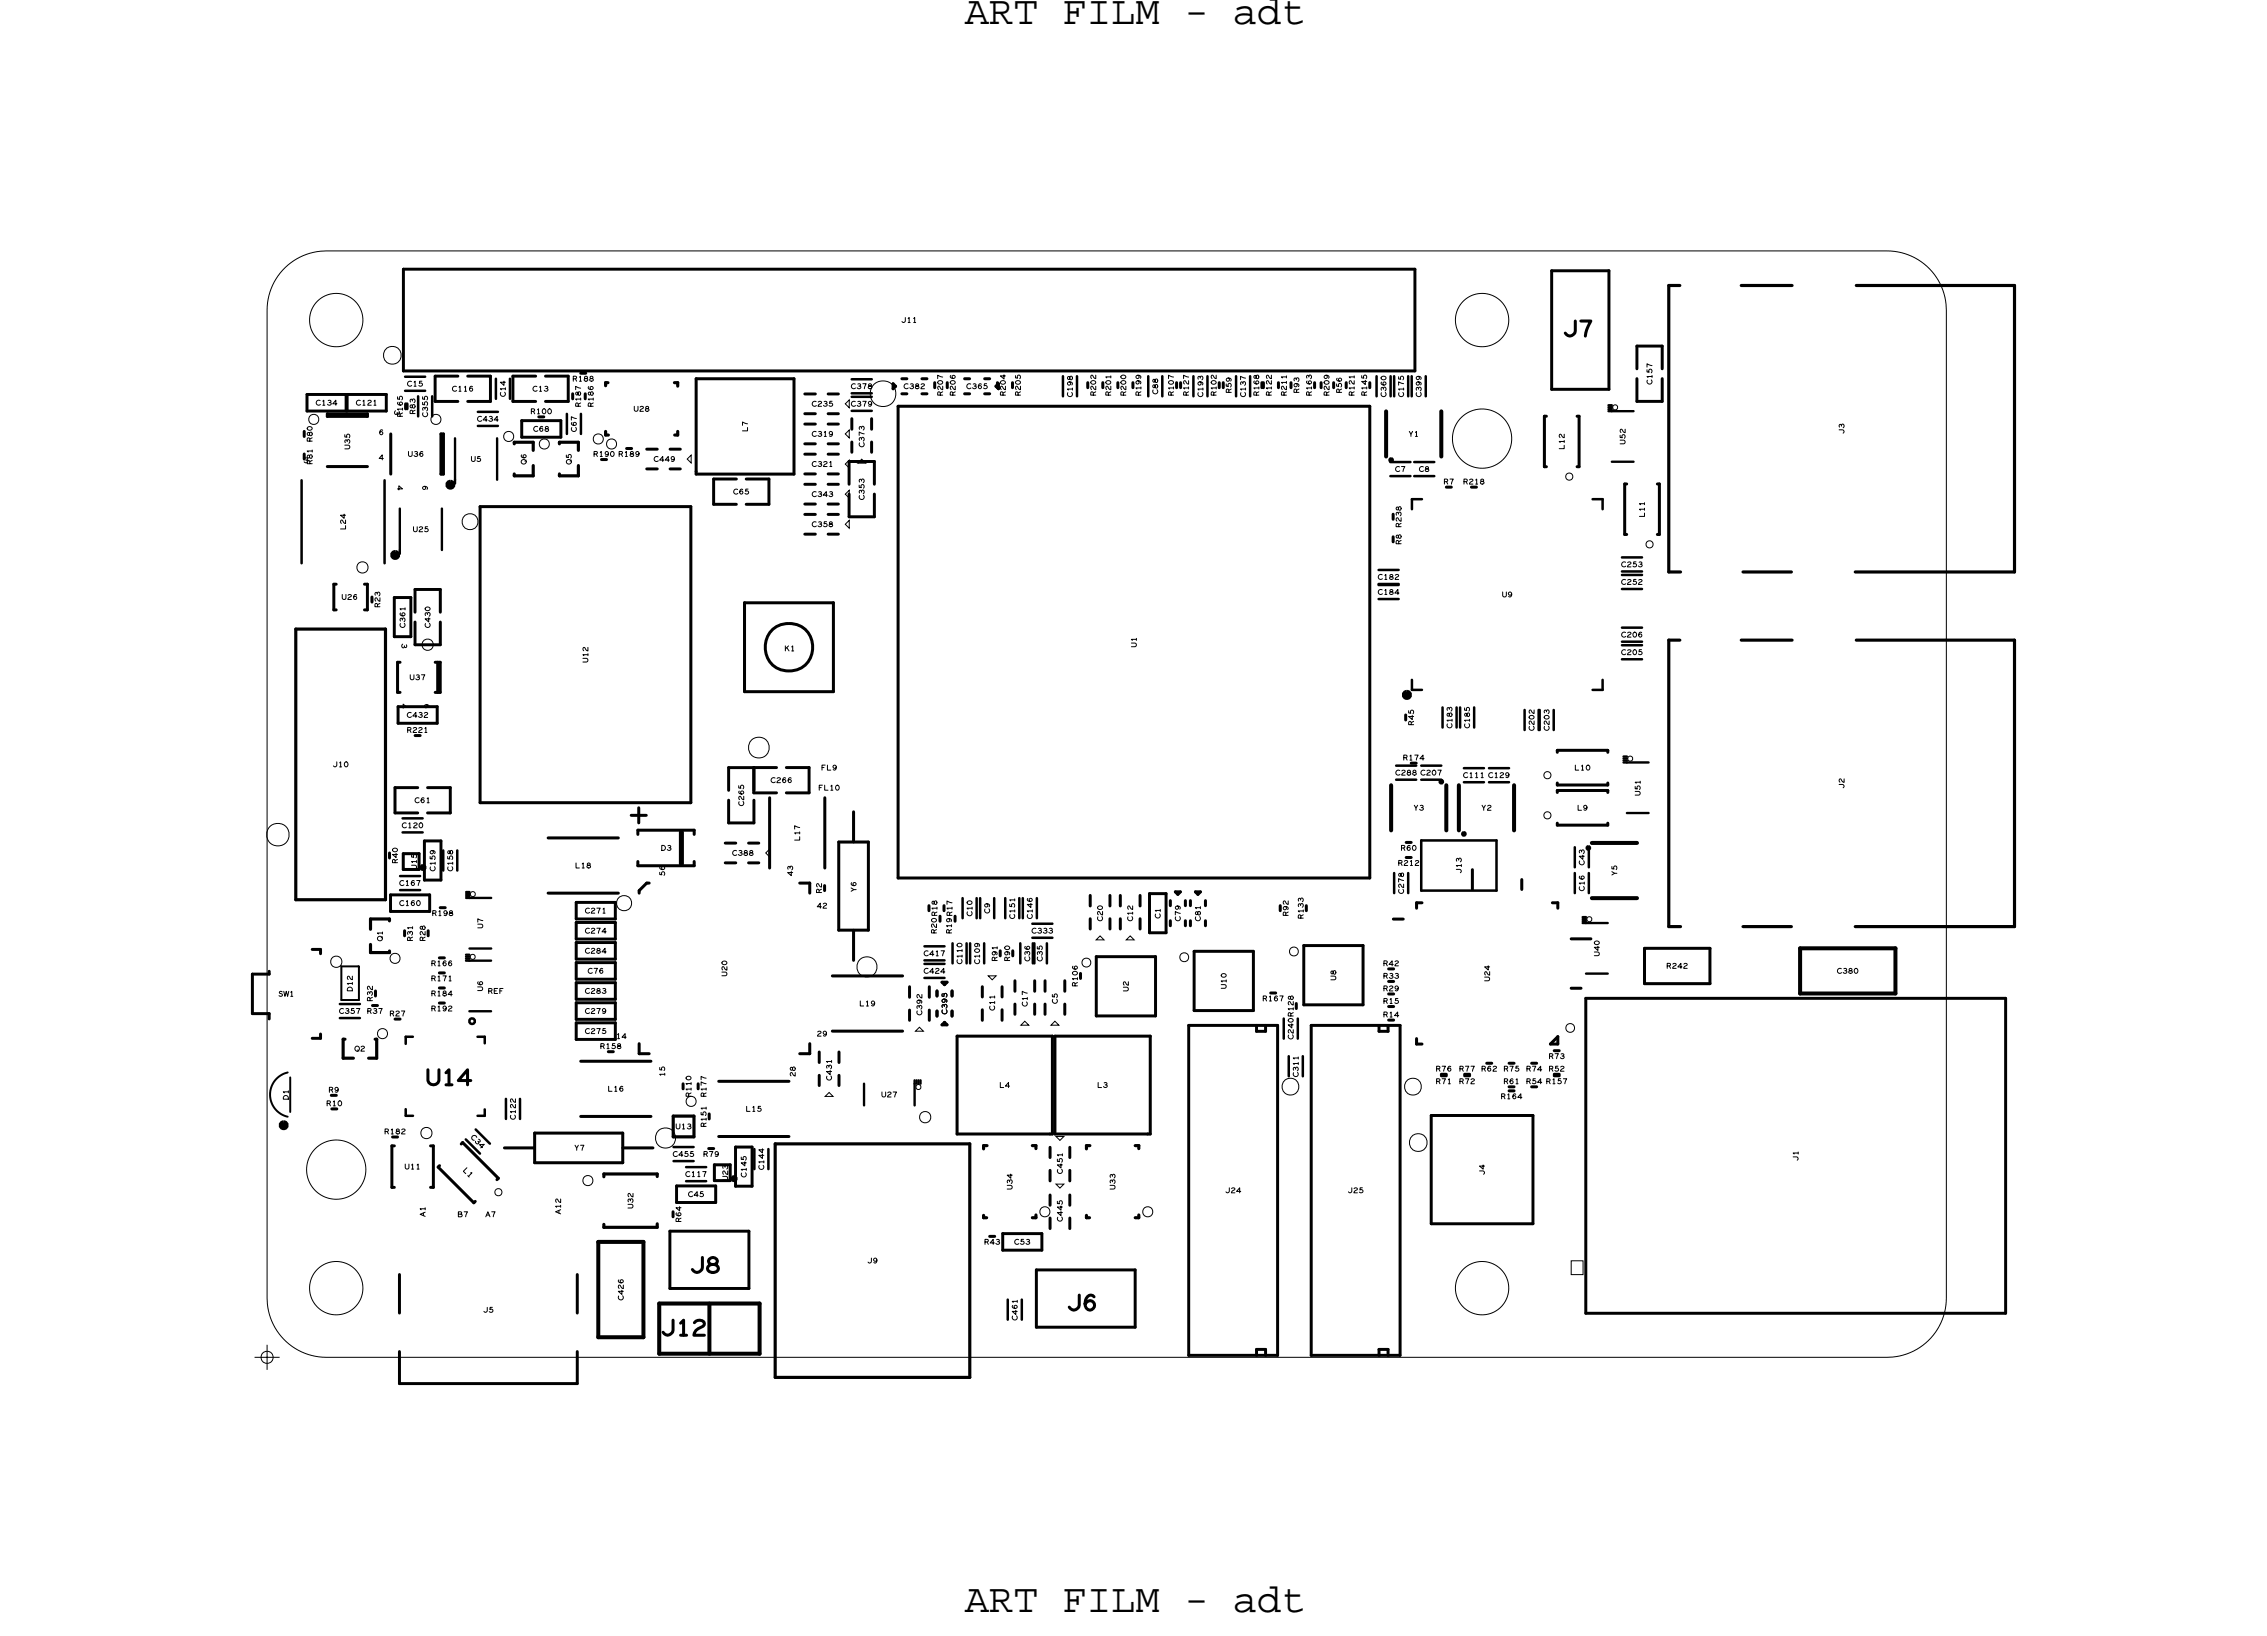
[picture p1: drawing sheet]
<svg xmlns="http://www.w3.org/2000/svg" width="115mm" height="83mm" viewBox="0 0 115 83" stroke-linecap="round" stroke-linejoin="round" font-family="sans-serif">
<defs><g id="words">
<g font-size="2.1">
<text x="48.8" y="1.2">ART FILM - adt</text>
<text x="48.8" y="81.6">ART FILM - adt</text>
</g>
<g font-size=".3">
<text x="45.6" y="16.3">J11</text>
<text x="15.4" y="23.4">3</text>
<text x="15.8" y="23.5" transform="rotate(-90 15.8 23.5)">R81</text>
<text x="20" y="20.8" transform="rotate(90 20 20.8)">3</text>
<text x="21" y="21" transform="rotate(-90 21 21)">R83</text>
<text x="27" y="19.8">C13</text>
<text x="65.1" y="20" transform="rotate(-90 65.1 20)">R211</text>
<text x="65.8" y="19.9" transform="rotate(-90 65.8 19.9)">R93</text>
<text x="66.4" y="20" transform="rotate(-90 66.4 20)">R163</text>
<text x="68.5" y="20" transform="rotate(-90 68.5 20)">R121</text>
<text x="83.2" y="26.2" transform="rotate(-90 83.2 26.2)">L11</text>
<text x="19.2" y="30.8" transform="rotate(-90 19.2 30.8)">R23</text>
<text x="20.3" y="32.6" transform="rotate(90 20.3 32.6)">3</text>
<text x="39.7" y="32.9">K1</text>
<text x="19.4" y="47.6" transform="rotate(-90 19.4 47.6)">Q1</text>
<text x="20.9" y="47.6" transform="rotate(-90 20.9 47.6)">R31</text>
<text x="47.4" y="47.3" transform="rotate(-90 47.4 47.3)">R20 R18</text>
<text x="48.2" y="47.3" transform="rotate(-90 48.2 47.3)">R19 R17</text>
<text x="52.2" y="47.2">C333</text>
<text x="66" y="46.5" transform="rotate(-90 66 46.5)">R133</text>
<text x="74" y="44.2" transform="rotate(-90 74 44.2)">J13</text>
<text x="18.6" y="51.3">R37</text>
<text x="18.9" y="50.7" transform="rotate(-90 18.9 50.7)">R32</text>
<text x="21.8" y="49.6">R171</text>
<text x="24.7" y="50.3">REF</text>
<text x="47.9" y="51.3" transform="rotate(-90 47.9 51.3)">C393</text>
<text x="50.3" y="51.1" transform="rotate(-90 50.3 51.1)">C11</text>
<text x="50.5" y="48.7" transform="rotate(-90 50.5 48.7)">R91</text>
<text x="70" y="51.5">R14</text>
<text x="70" y="50.8">R15</text>
<text x="70" y="49.5">R33</text>
<text x="78.4" y="53.6">R73</text>
<text x="16.5" y="56">R10</text>
<text x="20.5" y="59.2">U11</text>
<text x="23.4" y="59.3" transform="rotate(45 23.4 59.3)">L 1</text>
<text x="23.8" y="57.6" transform="rotate(45 23.8 57.6)">C 3 4</text>
<text x="34.2" y="57.1">U13</text>
<text x="35" y="55.5" transform="rotate(-90 35 55.5)">R110</text>
<text x="35.7" y="57.1" transform="rotate(-90 35.7 57.1)">R151</text>
<text x="65.7" y="54.5" transform="rotate(-90 65.7 54.5)">C311</text>
<text x="72.7" y="54.9">R71</text>
<text x="76.1" y="54.9">R61</text>
<text x="21.5" y="61.6" transform="rotate(-90 21.5 61.6)">A1</text>
<text x="28.4" y="61.5" transform="rotate(-90 28.4 61.5)">A12</text>
<text x="49.8" y="63">R43</text>
<text x="56.4" y="60.2" transform="rotate(-90 56.4 60.2)">U33</text>
</g>
</g></defs>
<!-- layer: Board Outline -->
<g fill="none" stroke="#000" stroke-width=".05">
<path d="M14.4 13.5l.6-.4a3 3 0 0 1 1.5-.4h79a3 3 0 0 1 3 3v50a3 3 0 0 1-3 3h-79a3 3 0 0 1-3-3v-50a3 3 0 0 1 .9-2.2z"/>
<circle cx="17" cy="16.2" r="1.35"/>
<circle cx="75" cy="16.2" r="1.35"/>
<circle cx="75" cy="22.2" r="1.5"/>
<circle cx="17" cy="59.2" r="1.5"/>
<circle cx="17" cy="65.2" r="1.35"/>
<circle cx="75" cy="65.2" r="1.35"/>
</g>
<!-- layer: Components -->
<g fill="none" stroke="#000" stroke-width=".05">
<path d="M15.7 21.1l.2-.1 .2 .1v.1v.2l-.2 .1-.2-.1-.1-.2zM18.1 28.5l.2-.1 .3 .1v.2v.2l-.3 .1-.2-.1v-.2zM21.4 32.4l.2-.1 .3 .1v.2v.2l-.3 .1-.2-.1v-.2zM21.9 21.1l.2-.1 .2 .1v.1v.2l-.2 .1-.2-.1-.1-.2zM25.6 21.9l.1-.1 .2 .1 .1 .2-.1 .2h-.2h-.1l-.1-.2zM27.4 22.3l.2-.1 .1 .1 .1 .2-.1 .1-.1 .1-.2-.1-.1-.1zM30.8 22.3l.2-.1 .1 .1 .1 .2-.1 .1-.1 .1-.2-.1-.1-.1zM34.8 23.2l.2-.2v.4zM42.8 26.5l.2-.2v.4zM42.8 25l.2-.2v.4zM42.8 23.5l.2-.2v.4zM42.8 22l.2-.2v.4z"/>
<path d="M42.8 20.4l.2-.2v.4zM43.4 23.4l.2-.2 .2 .2zM78.2 39.1h.1h.2v.2l-.2 .1-.1-.1zM79.3 24l.1-.1 .2 .1v.2l-.2 .1-.1-.1zM81.6 20.6l.2-.1 .1 .1v.1h-.1h-.2zM82.4 38.3h.1h.1v.2h-.1h-.1zM83.3 27.5l.2-.1 .2 .1v.1l-.2 .1-.2-.1zM16.8 48.5l.2-.1 .2 .1 .1 .2-.1 .2-.2 .1-.2-.1-.1-.2zM19.2 52.1h.2h.2v.2v.2l-.2 .1-.2-.1-.1-.2zM19.8 48.3h.2h.2l.1 .2-.1 .2-.2 .1-.2-.1-.1-.2zM21.4 57.2l.2-.1 .2 .1 .1 .1-.1 .2-.2 .1-.2-.1-.1-.2zM23.8 48.4l.1-.1 .1 .1v.1l-.1 .1-.1-.1z"/>
<path d="M23.8 45.2l.1-.1 .1 .1v.1l-.1 .1-.1-.1zM29.6 59.6l.2-.1 .1 .1 .1 .2-.1 .1-.1 .1-.2-.1-.1-.1zM34.8 55.6l.2-.1 .2 .1v.1v.2l-.2 .1-.2-.1-.1-.2zM38.8 43.2l.2-.2v.4zM41.8 55.5l.2-.2 .2 .2zM46.3 52.2l.2-.2 .2 .2zM46.4 55l.1-.1 .1 .1v.1h-.1h-.1zM46.6 56.4l.2-.1 .2 .1 .1 .1-.1 .2-.2 .1-.2-.1-.1-.2zM50 49.4h.4l-.2 .2zM51.7 51.9l.2-.2 .2 .2zM53.2 51.9l.2-.2 .2 .2zM53.5 57.5h.4l-.2 .2z"/>
<path d="M53.5 59.9h.4l-.2 .2zM54.8 48.6l.2-.1 .2 .1v.3h-.2h-.2zM55.5 47.6l.2-.2 .2 .2zM57 47.6l.2-.2 .2 .2zM59.8 48.3l.1-.1 .2 .1v.3l-.2 .1-.1-.1zM65.3 48l.2-.1 .2 .1v.3l-.2 .1-.2-.1zM78.2 41.2l.1-.1 .2 .1v.2h-.2h-.1zM79.3 51.9l.2-.1 .1 .1v.3l-.1 .1-.2-.1zM80.3 46.5l.1-.1 .2 .1v.1l-.2 .1-.1-.1zM25.1 60.3l.1-.1 .2 .1v.1l-.2 .1-.1-.1zM52.7 61.2l.2-.1 .2 .1v.1v.2l-.2 .1-.2-.1-.1-.2zM57.9 61.2l.2-.1 .2 .1 .1 .1-.1 .2-.2 .1-.2-.1-.1-.2z"/>
<path d="M79.5 63.8h.6v.7h-.6z"/>
<circle cx="19.9" cy="18" r=".45"/>
<circle cx="44.7" cy="19.9" r=".65"/>
<circle cx="23.8" cy="26.4" r=".4"/>
<circle cx="38.4" cy="37.8" r=".53"/>
<circle cx="14.1" cy="42.3" r=".57"/>
<circle cx="31.6" cy="45.7" r=".38"/>
<circle cx="33.7" cy="57.6" r=".51"/>
<circle cx="43.9" cy="48.9" r=".51"/>
<circle cx="65.3" cy="55" r=".43"/>
<circle cx="71.5" cy="55" r=".43"/>
<circle cx="71.8" cy="57.8" r=".45"/>
</g>
<g fill="none" stroke="#000" stroke-width=".15">
<path d="M15.5 20h2zM15.5 20v.8zM17.5 20v.8zM17.6 20v.8zM17.6 20h2zM19.6 20v.8zM20.4 13.6v5.2zM20.4 18.8h51.2zM20.4 13.6h51.2zM22 19h1.2zM22 19v1.3zM23.7 19h1.1z"/>
<path d="M24.8 19v1.3zM26 19h1.1zM26 19v1.3zM27.6 19h1.2zM28.8 19v1.3zM29 19.9v.3zM29.4 18.9h.2zM29.6 19.9v.3zM35.2 19.2h5zM35.2 19.2v4.7zM40.2 19.2v4.8zM40.7 19.9h.6z"/>
<path d="M41.9 19.9h.5zM45.2 19.4l.1 .2zM45.2 19.4v.3zM45.3 19.6l-.1 .1zM45.7 19.9h.2zM45.7 19.2h.2zM46.7 19.2h.2zM46.7 19.9h.2zM47.3 19.4v.2zM47.9 19.4v.2zM48.8 19.9h.3zM48.8 19.2h.3z"/>
<path d="M49.8 19.2h.3zM49.8 19.9h.3zM50.4 19.6l.1-.2zM50.4 19.6l.1 .1zM50.5 19.4v.2zM50.5 19.4v.3zM51.3 19.4v.2zM55.1 19.4v.2zM55.8 19.4v.2zM56.6 19.4v.2zM57.3 19.4v.2zM59.6 19.4v.2z"/>
<path d="M59.8 19.4v.2zM61.7 19.4v.2zM61.9 19.4v.2zM63.9 19.4v.2zM64 19.4v.2zM64.7 19.4v.2zM65.3 19.4v.2zM66.5 19.4v.2zM66.9 19.4v.2zM67.5 19.4v.2zM68.1 19.4v.2zM69.3 19.4v.2z"/>
<path d="M71.6 13.6v5.2zM78.5 13.7h2.9zM78.5 13.7v6zM78.5 19.7h2.9zM81.4 13.7v6zM82.9 17.5h1.2zM82.9 17.5v1.2zM82.9 19.2v1.1zM84.1 17.5v1.2zM84.1 19.2v1.1zM15.4 23v.2zM15.4 21.8v.3z"/>
<path d="M15.5 20.8h2zM16.6 20.9h2zM16.6 20.9v.2zM16.6 21.1h2zM16.6 23.6h2zM16.9 29.6h.1zM16.9 30.9h.1zM16.9 29.6v1.3zM17.6 20.8h2zM18.4 29.6h.2zM18.4 30.9h.2zM18.6 29.6v1.3z"/>
<path d="M18.6 20.9v.2zM18.8 30.2v.3zM19.8 22v2zM20 32.2h.8zM20 30.2v2zM20 30.2h.8zM20 39.9h1.1zM20 39.9v1.2zM20.1 33.5h.2zM20.1 33.5v1.5zM20.1 35h.2zM20.1 35.8h2z"/>
<path d="M20.1 36.6h2zM20.1 35.8v.8zM20.5 20.4v.3zM20.6 20.4v.3zM20.8 30.2v2zM21 32.6h1.3zM21 31.5v1.1zM21 29.8h1.3zM21 29.8v1.2zM21 37.2h.3zM21.6 39.9h1.2zM22 20.3h1.2z"/>
<path d="M22 33.5h.3zM22 35h.3zM22.1 35.8v.8zM22.2 33.5v1.5zM22.3 33.5v1.5zM22.3 31.5v1.1zM22.3 29.8v1.2zM22.3 24h.1zM22.3 22v2zM22.3 22h.1zM22.4 22v2zM22.8 39.9v1.2z"/>
<path d="M23.7 20.3h1.1zM24.3 25.6h10.7zM24.3 25.6v15zM26 20.3h1.1zM26.4 21.3h2zM26.4 21.3v.8zM26.4 22.1h2zM27.3 21.1h.2zM27.6 20.3h1.2zM28.4 21.3v.8zM30.4 23.3h.3zM31.7 22.7h.3z"/>
<path d="M32.7 23.7h.6zM32.7 22.7h.6zM33.9 23.7h.5zM33.9 22.7h.5zM35 25.6v15zM35.2 23.9v.1zM35.2 24h5zM36.1 25.5h1.2zM36.1 24.2h1.2zM36.1 24.2v1.3zM36.9 38.9h1.3zM36.9 38.9v1.1z"/>
<path d="M37.7 35h4.5zM37.7 30.5h4.5zM37.7 30.5v4.5zM37.8 25.5h1.1zM37.8 24.2h1.1zM38.2 38.9h1.1zM38.2 38.9v1.2zM38.2 38.9v1.1zM38.9 24.2v1.3zM39.8 38.9h1.2zM40.7 27h.6zM40.7 26h.6z"/>
<path d="M40.7 25.5h.6zM40.7 24.5h.6zM40.7 24h.6zM40.7 23h.6zM40.7 22.5h.6zM40.7 21.5h.6zM40.7 20.9h.6zM41 38.9v1.2zM41.9 27h.5zM41.9 26h.5zM41.9 25.5h.5zM41.9 24.5h.5z"/>
<path d="M41.9 24h.5zM41.9 23h.5zM41.9 22.5h.5zM41.9 21.5h.5zM41.9 20.9h.5zM42.2 30.5v4.5zM43 26.2h1.3zM43 23.4h1.3zM43 23.4v1.1zM43 25v1.2zM43.1 22.4v.5zM43.1 21.2v.5z"/>
<path d="M44.1 22.4v.5zM44.1 21.2v.5zM44.3 23.4v1.1zM44.3 25v1.2zM45.5 20.6v23.8zM45.5 20.6h23.8zM69.3 20.6v23.8zM70.5 27.2v.2zM70.5 26v.3zM71.2 36.2v.2zM71.4 38.6h.3zM73.2 24.7h.3z"/>
<path d="M74.5 24.7h.2zM78.2 21.1h.1zM78.2 23.6h.1zM78.2 21.1v2.5zM78.8 38h2.6zM78.8 39.7h2.6zM78.8 39.6v.1zM78.8 38v.1zM79.8 23.6h.1zM79.8 21.1h.1zM79.9 21.1v2.5zM81.4 39.6v.1z"/>
<path d="M81.4 38v.1zM82.2 24.5h.1zM82.2 27.1h.1zM82.2 24.5v2.6zM82.9 20.3h1.2zM83.9 24.5h.1zM83.9 27.1h.1zM84 24.5v2.6zM12.8 49.3h.8zM12.8 49.3v2zM12.8 51.3h.8zM13.6 49.2v.1z"/>
<path d="M13.6 51.3v.3zM15.8 52.6h.4zM15.8 48.1h.4zM16.2 48.1v.2zM16.2 52.3v.3zM16.8 55.4h.2zM16.8 56.1h.2zM18.9 50.9h.2zM19 50.2v.2zM19.7 43.2v.2zM19.8 45.3h1.9zM19.8 45.3v.8z"/>
<path d="M19.8 46.1h1.9zM19.8 58v2.1zM19.8 58h.2zM19.9 57.5h.2zM20 41.1h1.1zM20 51.6h.3zM20.4 44h.8zM20.4 43.2v.8zM20.4 43.2h.8zM20.5 47.1v.3zM21.2 43.2v.8zM21.3 43.9l.1-.1 .1 .2h-.1z"/>
<path d="M21.5 42.6h.8zM21.5 44.5h.8zM21.5 42.6v1.9zM21.6 41.1h1.2zM21.7 47.1v.3zM21.7 45.3v.8zM21.8 58h.1zM21.9 58v2.1zM22.2 59.1l1.8 1.8zM22.2 50.8h.3zM22.2 50h.3zM22.2 49.2h.3z"/>
<path d="M22.2 48.5h.3zM22.2 59v.1zM22.3 45.9h.2zM22.3 42.6v1.9zM23.3 57.9l.1-.1zM23.4 57.8l1.8 1.8zM24.3 40.6h10.7zM25.2 59.7v-.1zM25.5 58.1h1.6zM27.1 58.9h4.4zM27.1 57.4v1.5zM27.1 57.4h4.4z"/>
<path d="M27.7 45.2h3.6zM27.7 42.4h3.6zM29.2 48.7h1.9zM29.2 47.7h1.9zM29.2 49.7h1.9zM29.2 50.8h1.9zM29.2 51.8h1.9zM29.2 46.7h1.9zM29.2 45.7h1.9zM29.2 49.6h1.9zM29.2 48.7v.9zM29.2 48.5h1.9z"/>
<path d="M29.2 47.7v.8zM29.2 50.6h1.9zM29.2 49.7v.9zM29.2 51.6h1.9zM29.2 50.8v.8zM29.2 52.6h1.9zM29.2 51.8v.8zM29.2 47.5h1.9zM29.2 46.7v.8zM29.2 46.5h1.9zM29.2 45.7v.8zM29.4 56.5h3.6z"/>
<path d="M29.4 53.7h3.6zM30.8 53.2h.2zM31.1 48.7v.9zM31.1 47.7v.8zM31.1 49.7v.9zM31.1 50.8v.8zM31.1 51.8v.8zM31.1 46.7v.8zM31.1 45.7v.8zM31.5 57.4v1.5zM31.5 58.1h1.6zM32 41.3h.7z"/>
<path d="M32.3 42v.2zM32.3 43.6v.2zM32.3 43.8h2.8zM32.3 42h2.8zM32.3 40.9v.7zM32.4 45.1v.1zM32.4 53.3h.5zM32.4 52.8v.5zM32.7 44.7l-.3 .4zM32.7 44.7h.2zM34.6 54.9v.2zM35.1 42v.2z"/>
<path d="M35.1 43.6v.2zM35.3 54.9v.2zM35.9 58.1h.2zM35.9 56.4v.2zM36.2 59.8h.8zM36.2 59v.8zM36.2 59h.8zM36.4 57.5h3.5zM36.4 54.7h3.5zM36.7 43.7h.5zM36.7 42.7h.5zM36.9 41.7h1.3z"/>
<path d="M36.9 40.5v1.2zM37 59v.8zM37.1 59.6h.1v.1v.1zM37.2 58.1h.9zM37.2 58.1v1.9zM37.9 43.7h.5zM37.9 42.7h.5zM38.1 58.1v1.9zM38.2 40.1h1.1zM38.2 40.5v1.2zM39 40.4v3.5zM39.8 40.1h1.2z"/>
<path d="M40.5 53.3h.5zM40.5 44.7h.5zM41 44.7v.5zM41 52.8v.5zM41.5 54.4v.5zM41.5 53.2v.6zM41.7 44.8v.3zM41.8 40.4v3.5zM42.1 49.4h3.6zM42.1 52.2h3.6zM42.5 47.1h1.5zM42.5 42.6v4.5z"/>
<path d="M42.5 42.6h1.5zM42.5 54.4v.5zM42.5 53.2v.6zM43.2 41.1v1.5zM43.2 47.1v1.5zM44 42.6v4.5zM45.5 44.4h23.8zM46 51.1v.5zM46 49.9v.6zM47 45.8v.3zM47 51.1v.5zM47 49.9v.6z"/>
<path d="M47.4 51.2v.2zM47.4 50.2v.2zM47.6 46.4v.2zM47.7 51.9l.1-.2zM47.7 49.7h.2zM47.7 49.7l.1 .1zM47.7 51.9h.2zM47.8 45.8v.3zM47.8 51.7l.1 .2zM47.9 49.7l-.1 .1zM48.2 51.2v.2zM48.2 50.2v.2z"/>
<path d="M48.3 46.4v.2zM48.4 52.4h4.9zM48.4 52.4v5zM48.4 57.4h4.7zM49.7 49.9v.6zM49.7 51.1v.5zM50.6 48.1v.3zM50.7 49.9v.6zM50.7 51.1v.5zM51.3 48.1v.3zM51.4 50.8v.5zM51.4 49.6v.6z"/>
<path d="M52.4 50.8v.5zM52.4 49.6v.6zM52.9 50.8v.5zM52.9 49.6v.6zM53.1 57.4h.2zM53.2 58.1v.5zM53.2 59.2v.6zM53.3 52.4v5zM53.4 52.4h4.8zM53.4 52.4v5zM53.4 57.4h4.7zM53.9 50.8v.5z"/>
<path d="M53.9 49.6v.6zM54.2 58.1v.5zM54.2 59.2v.6zM54.7 49.3v.2zM55.2 46.5v.5zM55.2 45.3v.6zM55.5 48.4h3zM55.5 51.4h3zM55.5 48.4v3zM56.2 46.5v.5zM56.2 45.3v.6zM56.7 46.5v.5z"/>
<path d="M56.7 45.3v.6zM57.7 46.5v.5zM57.7 45.3v.6zM58.1 57.4h.1zM58.2 47.2h.8zM58.2 45.2v2zM58.2 45.2h.8zM58.2 52.4v5zM58.5 48.4v3zM59 45.2v2zM59.2 45.6v.2zM59.2 46.6v.3z"/>
<path d="M59.5 45.1l.1 .2zM59.5 45.1h.2zM59.7 45.1l-.1 .2zM60 45.6v.2zM60 46.6v.3zM60.2 51.9h4.5zM60.2 51.9v16.7zM60.3 45.6v.2zM60.3 46.6v.3zM60.4 48.2h3zM60.4 51.2h3zM60.4 48.2v3z"/>
<path d="M60.5 45.1h.3zM60.5 45.1l.1 .2zM60.8 45.1l-.2 .2zM61 45.6v.2zM61 46.6v.3zM63.4 48.2v3zM63.6 52.2h.5zM63.6 51.9v.3zM64.1 51.9v.3zM64.3 50.3h.3zM64.7 51.9v16.7zM64.8 45.8v.3z"/>
<path d="M65.6 50.8v.2zM66 47.9h3zM66 50.9h3zM66 47.9v3zM66.1 45.8v.3zM66.4 51.9h4.5zM66.4 51.9v16.7zM69 47.9v3zM69.8 52.2h.5zM69.8 51.9v.3zM70.3 51.9v.3zM70.3 49h.2z"/>
<path d="M70.3 49.7h.2zM70.3 50.3h.2zM70.3 50.9h.2zM70.3 51.6h.2zM70.5 46.5h.5zM70.9 51.9v16.7zM71.2 42.6h.2zM71.2 43.4h.2zM71.7 45.7h.3zM71.7 45.7v.3zM71.7 52.8h.3zM71.7 52.6v.2z"/>
<path d="M72.4 56.5v5.4zM72.4 56.5h5.2zM73 54.4h.2zM73 54.5h.2zM74.1 54.4h.3zM74.1 54.5h.3zM74.5 44v1zM75.3 53.8h.2zM76.4 55h.2zM76.4 53.8h.2zM76.4 55.2h.2zM77 44.5v.5z"/>
<path d="M77.5 55h.3zM77.5 53.8h.3zM77.6 56.5v5.4zM78.5 52.8h.4zM78.6 45.7h.3zM78.7 54.4h.2zM78.7 53.2h.2zM78.7 54.5h.2zM78.8 40h2.6zM78.8 41.8h2.6zM78.8 41.7v.1zM78.8 40v.1z"/>
<path d="M78.9 52.5l-.4 .3zM78.9 52.5v.3zM78.9 45.7v.3zM79.5 50h.5zM79.5 47.5h1zM80.3 50.5h21.2zM80.3 50.5v16zM81.4 41.7v.1zM81.4 40v.1zM83.2 49.8h3.4zM83.2 48h3.4zM83.2 48v1.8z"/>
<path d="M86.6 48v1.8zM101.5 50.5v16zM19.8 60.1h.2zM20.2 64.5v2zM20.2 68.4v1.6zM20.2 70h9zM21.8 60.1h.1zM24 60.9l.1-.1zM29.2 64.5v2zM29.2 68.4v1.6zM33.9 65.2h4zM33.9 62.3h4z"/>
<path d="M33.9 62.3v2.9zM34.1 61.3v.3zM34.2 60h2zM34.2 60.9h2zM34.2 60v.9zM36.2 60v.9zM37.2 60h.9zM37.9 62.3v2.9zM50.1 62.6h.2zM50.8 62.4h1.9zM50.8 62.4v.9zM50.8 63.3h1.9z"/>
<path d="M52.5 64.3h5zM52.5 67.2h5zM52.5 64.3v2.9zM52.7 62.4v.9zM53.2 60.5v.5zM53.2 61.7v.5zM54.2 60.5v.5zM54.2 61.7v.5zM57.5 64.3v2.9zM60.2 68.6h4.5zM63.6 68.3h.5zM63.6 68.3v.3z"/>
<path d="M64.1 68.3v.3zM66.4 68.6h4.5zM69.8 68.3h.5zM69.8 68.3v.3zM70.3 68.3v.3zM72.4 61.9h5.2zM80.3 66.5h21.2z"/>
<circle cx="39.9" cy="32.8" r="1.21"/>
</g>
<g fill="none" stroke="#000" stroke-width=".2">
<path d="M70.2 20.8v2.3zM70.4 39.7v2.3zM73 20.8v2.3zM73.2 39.7v2.3zM73.8 39.7v2.3zM76.6 39.7v2.3zM80.6 42.7h2.3zM80.6 45.5h2.3zM91.1 50.3h4.8zM91.1 48h4.8zM91.1 48v2.3zM95.9 48v2.3z"/>
<path d="M30.3 67.7h2.3zM30.3 62.9h2.3zM30.3 62.9v4.8zM32.6 62.9v4.8zM33.4 68.5h5zM33.4 66v2.5zM33.4 66h5zM35.9 66v2.5zM38.4 66v2.5z"/>
</g>
<g fill="none" stroke="#000" stroke-width=".13">
<path d="M20.5 19.8h1zM20.5 19.1h1zM25.1 19.2v1zM25.8 19.2v1zM43.1 19.2h1zM43.1 19.9h1zM53.8 19v1.1zM54.5 19v1.1zM58.1 19v1.1zM58.8 19v1.1zM60.4 19v1.1zM61.1 19v1.1z"/>
<path d="M62.6 19v1.1zM63.3 19v1.1zM69.7 19v1.1zM70.4 19v1.1zM70.6 19v1.1zM71.3 19v1.1zM71.5 19v1.1zM72.2 19v1.1zM15.3 24.3v4.2zM19.5 24.3v4.2zM21.2 20.1v1zM21.9 20.1v1z"/>
<path d="M24.2 20.8h1zM24.2 21.6h1zM28.7 20.9v1.1zM29.4 20.9v1.1zM43.1 20.1h1zM43.1 20.8h1zM69.8 29.6h1zM69.8 30.3h1zM69.8 28.8h1zM70.4 24.1h1zM70.4 23.4h1zM70.4 23.2l.1 .1-.1 .1-.1-.1z"/>
<path d="M70.7 38.8h1zM70.7 39.5h1zM71.5 25.3h.5zM71.5 25.3v.5zM71.5 34.9h.5zM71.5 34.4v.5zM71.6 23.4h1zM71.6 24.1h1zM71.9 39.5h1.1zM71.9 38.8h1.1zM73 39.5v.1h-.1zM73 35.8v1z"/>
<path d="M73.7 35.8v1zM73.9 35.8v1zM74.1 39.6h1zM74.1 38.9h1zM74.6 35.8v1zM75.4 38.9h1zM75.4 39.6h1zM77.2 35.9v1.1zM77.9 35.9v1.1zM78.6 35.9v1.1zM80.6 34.9h.5zM80.6 25.3h.5z"/>
<path d="M81.1 25.3v.5zM81.1 34.4v.5zM82.1 28.2h1zM82.1 28.9h1zM82.1 29.1h1zM82.1 29.8h1zM82.1 31.8h1zM82.1 32.5h1zM82.1 32.7h1zM82.1 33.4h1zM17.2 50.8h1zM17.2 51.5h1z"/>
<path d="M20.3 44.3h1zM20.3 45.1h1zM20.4 41.4h1zM20.4 42.1h1zM20.5 56.5h.4zM20.5 52.5v.3zM20.5 56.1v.4zM20.5 52.5h.4zM22.4 43v1.1zM23.1 43v1.1zM23.6 57.7l.7 .7zM23.8 51.6l.1-.1 .1 .1v.2h-.1h-.1z"/>
<path d="M24.1 57.2l.7 .7zM24.2 52.5h.3zM24.2 56.5h.3zM24.5 56.2v.3zM24.5 52.5v.3zM25.6 55.6v1zM26.3 55.6v1zM34.1 58.8h1zM34.1 58.1h1zM34.7 59.8h1zM34.7 59.1h1zM38.2 58.2v1z"/>
<path d="M38.9 58.2v1zM46.8 48.8h1zM46.8 49.5h1zM46.8 47.9h1zM46.8 48.6h1zM48.2 47.7v1.1zM48.7 45.5v1zM48.9 47.7v1.1zM49.1 47.7v1.1zM49.4 45.5v1zM49.6 45.5v1zM49.8 47.7v1.1z"/>
<path d="M50.3 45.5v1zM50.9 45.5v1zM51.6 45.5v1zM51.6 47.7v1.1zM51.8 45.5v1zM52.3 47.5h1zM52.3 46.8h1zM52.3 47.7v1.1zM52.4 47.7v1.1zM52.5 45.5v1zM53 47.7v1.1zM65 51.6v1z"/>
<path d="M65.2 53.5v1zM65.7 51.6v1zM65.9 53.5v1zM70.6 44.2v1zM71.3 44.2v1zM71.9 45.1h3.8zM71.9 42.5h3.8zM71.9 42.5v2.6zM74.1 42.1l.1 .1-.1 .1-.1-.1zM75.7 42.5v2.6zM79.7 42.9v1zM79.7 44.2v1z"/>
<path d="M80.4 42.8l.1 .1-.1 .1-.1-.1zM80.4 42.9v1zM80.4 44.2v1zM51 65.8v1zM51.7 65.8v1z"/>
</g>
<path d="M19.9 28h.1h.1v.2h-.1h-.1zM22.7 24.5l.1-.1 .1 .1v.1l-.1 .1-.1-.1zM71.1 35.1l.1-.1 .1 .1v.1l-.1 .1-.1-.1zM14.2 56.9l.2-.1 .1 .1v.1l-.1 .1-.2-.1zM34.5 42.1v1.6z" fill="none" stroke="#000" stroke-width=".25"/>
<g fill="none" stroke="#000" stroke-width=".12">
<path d="M20.2 25.7v2.1zM20.2 27.8v.2zM22.4 25.7v2.1zM23 22.2v2.1zM23 24.3v.2zM25.2 22.2v2.1zM81.4 20.6h.2zM81.4 20.5h.2zM81.4 20.7h.2zM81.4 20.8h.2zM81.6 23.4h1.1zM81.6 20.8h1.1z"/>
<path d="M82.2 38.6h.1zM82.2 38.4h.1zM82.2 38.3h.1zM82.2 38.5h.1zM82.3 38.6h1.1zM23.6 48.6h.2zM23.6 48.4h.2zM23.6 48.3h.2zM23.6 48.5h.2zM23.6 45.4h.2zM23.6 45.2h.2zM23.6 45.1h.2z"/>
<path d="M23.6 45.3h.2zM23.8 51.2h1.1zM23.8 48.6h1.1zM23.8 45.4h1.1zM23.8 48h1.1zM43.7 54.9v1.1zM46.3 54.7v.2zM46.3 54.9v1.1zM46.4 54.7v.2zM46.5 54.7v.2zM46.6 54.7v.2zM80.1 46.7h.2z"/>
<path d="M80.1 46.5h.2zM80.1 46.4h.2zM80.1 46.6h.2zM80.3 49.3h1.1zM80.3 46.7h1.1zM82.3 41.2h1.1z"/>
</g>
<g fill="none" stroke="#000" stroke-width=".16">
<path d="M30.7 19.4h.1zM30.7 19.4v.1zM34.1 19.4h.2zM34.3 19.4v.1zM84.5 14.5v14.5zM84.5 14.5h.5zM88.1 14.5h2.6zM94 14.5h8zM102 14.5v14.5zM15 31.8h4.5zM15 31.8v13.7zM19.5 31.8v13.7z"/>
<path d="M26 24.1h1zM26 22.4h1zM26 22.4v.1zM26 24v.1zM27 22.4v.4zM27 23.6v.5zM28.3 24.1h1zM28.3 22.4h1zM28.3 22.4v.1zM28.3 24v.1zM29.3 22.4v.4zM29.3 23.6v.5z"/>
<path d="M30.7 21.8v.2zM30.7 22h.1zM34.2 22h.1zM34.3 21.8v.2zM84.5 32.4v14.5zM84.5 32.4h.5zM84.5 29h.6zM88.1 32.4h2.6zM88.2 29h2.5zM93.9 29h8.1zM94 32.4h8zM102 32.4v14.5z"/>
<path d="M15 45.5h4.5zM17.4 53.6h.5zM17.4 52.6h.1zM17.4 52.6v1zM18.7 53.6h.4zM18.8 48.2h.9zM18.8 46.5h.9zM18.8 47.8v.4zM18.8 46.5v.5zM19 52.6h.1zM19.1 52.6v1zM19.7 48.1v.1z"/>
<path d="M19.7 46.5v.1zM30.6 59.4h2.7zM30.6 59.4v.2zM33.3 59.4v.2zM34.1 56.5h1zM34.1 56.5v1zM34.1 57.5h1zM35.1 56.5v1zM39.2 57.9h9.9zM39.2 57.9v11.8zM49.1 57.9v11.8zM49.8 58v.2z"/>
<path d="M49.8 58h.2zM52.3 58h.1zM52.4 58v.1zM55 58v.2zM55 58h.2zM57.5 58h.1zM57.6 58v.1zM84.5 46.9h.6zM88.2 46.9h2.5zM93.9 46.9h8.1zM30.6 62.1h2.7zM30.6 62v.1z"/>
<path d="M33.3 61.9v.2zM39.2 69.7h9.9zM49.8 61.5v.1zM49.8 61.6h.1zM52.3 61.6h.1zM52.4 61.5v.1zM55 61.5v.1zM55 61.6h.1zM57.5 61.6h.1zM57.6 61.5v.1z"/>
</g>
<path d="M14.6 54.3a1.15 1.15 0 0 0-.9 1.1 1.15 1.15 0 0 0 .9 1.1M14.7 54.5v1.8zM17.3 50.6h.9zM17.3 48.9h.8zM17.3 48.9v1.7zM18.1 48.9h.1M18.2 48.9h.1M18.2 48.9v1.7z" fill="none" stroke="#000" stroke-width=".1"/>
<!-- layer: Text -->
<g fill="none" stroke="#000" stroke-width=".15">
<path d="M79.7 16.2v.7l-.2 .1-.3-.1M80 16.2h.5l-.3 .8M21.7 54.1v.6a.29 .29 0 0 0 .2 .2 .29 .29 0 0 0 .3-.2v-.6M22.6 54.9h.3M22.6 54.3l.1-.2v.8M23.8 54.7h-.6l.5-.6v.8M34.1 66.8l-.1 .6-.2 .2-.2-.2M34.4 67l.2-.2v.8M34.4 67.6h.4M35.1 66.9a.24 .24 0 0 1 .4-.1 .24 .24 0 0 1 .1 .3 .55 .55 0 0 0-.5 .5h.6M35.6 63.6l-.1 .7-.2 .1-.3-.1M35.9 63.7v.2l.1 .1a.24 .24 0 0 1 .3 0 .24 .24 0 0 1 0 .3 .28 .28 0 0 1-.3 .1 .28 .28 0 0 1-.2-.3l.5-.2a.22 .22 0 0 0-.1-.2 .22 .22 0 0 0-.3 0z"/>
<path d="M54.6 65.6v.6l-.3 .1-.2-.1M55.4 65.6a.33 .33 0 0 0-.4 .1 .33 .33 0 0 0-.1 .4 .23 .23 0 0 0 .3 .2 .23 .23 0 0 0 .2-.3 .23 .23 0 0 0-.4-.1l-.1 .1"/>
</g>
<g fill="none" stroke="#000" stroke-width=".05">
<path d="M20.8 19.3a.13 .13 0 0 0-.1 0 .13 .13 0 0 0 0 .2 .13 .13 0 0 0 .1 0M21 19.5h.1M21 19.3v.2M21.4 19.3h-.2v.1h.2v.1h-.2M23.1 19.6a.13 .13 0 0 0-.2 0 .13 .13 0 0 0 0 .2 .13 .13 0 0 0 .2 0M23.2 19.8h.1M23.2 19.6l.1-.1v.3M23.5 19.6l.1-.1v.3M23.5 19.8h.1M23.9 19.6h-.1v.2h.1v-.1h-.1M25.5 19.3v.2l-.2-.2h.3M25.5 19.9a.13 .13 0 0 1 0 .1 .13 .13 0 0 1-.1 0 .13 .13 0 0 1-.1-.1"/>
<path d="M25.6 19.7h-.3h.1M25.6 19.6v.1M27.2 19.6a.13 .13 0 0 0-.2 0 .13 .13 0 0 0 0 .2 .13 .13 0 0 0 .2 0M27.3 19.6l.1-.1v.3M27.6 19.6h.1v.1M29 19.2h.2v-.1l-.2-.1v.3M29.1 19.2l.1 .1M29.2 19.9v.1l.2-.2v.2h-.1zM29.3 19.1l.1-.1v.3M29.3 19.3h.1M29.4 19.6h-.3v.1M29.6 19.1l.1 .1v.1h-.1l.1-.2z"/>
<path d="M29.8 19.6l.1 .1h.1v-.1h-.1v.1M29.8 19.9v.1l.2-.2v.2h-.1zM29.9 19.1l.1 .1v.1h-.1l.1-.2zM43.3 19.4a.13 .13 0 0 0-.2 .1 .13 .13 0 0 0 0 .1 .13 .13 0 0 0 .2 0M43.4 19.4l.2 .1h-.1M43.5 19.5l.1 .1v.1l-.2-.1M43.7 19.4h.1l-.1 .3M44 19.5l.1 .1v.1l-.1-.1 .1-.1zM45.8 16.1v.2h-.1M46 19.4a.13 .13 0 0 0-.2 .1 .13 .13 0 0 0 0 .1 .13 .13 0 0 0 .2 0M46 16.1v.2M46.1 19.4l.1 .1"/>
<path d="M46.1 19.5l.1 .1v.1l-.1-.1M46.2 16.1h.1v.2M46.4 19.5l.1 .1v.1l-.2-.1 .2-.1zM46.6 19.5h.2l-.2 .2h.2M47.6 20v-.1l-.1-.1v.2h.2M47.7 19.1l-.2-.1v.2M47.7 19.8l-.1 .1M47.7 19.5v.2l-.2-.2v.2M48.1 19l.1 .1h.1v-.1h-.1v.2M48.2 20v-.1l-.1-.1v.2h.3M48.4 19.8l-.2 .1M48.4 19.5v.2l-.2-.2-.1 .2"/>
<path d="M49.1 19.4a.13 .13 0 0 0-.1 .1 .13 .13 0 0 0 0 .1 .13 .13 0 0 0 .1 0M49.3 19.4l.1 .1M49.3 19.5l.1 .1v.1l-.2-.1M49.7 19.5h-.2v.1l.1 .1 .1-.2-.2 .1M49.9 19.4h-.1v.1h.1v.2l-.1-.1M50.8 20v-.1l-.1-.1-.1 .2h.3M50.8 19v.2l-.2-.2h.3M50.9 19.8l-.1 .1M50.9 19.5v.2l-.2-.2v.2M51.4 19v.1h.1v-.1h.1v.2M51.5 20v-.1l-.1-.1v.2h.3M51.7 19.8l-.2 .1"/>
<path d="M51.7 19.5v.2l-.2-.2-.1 .2M54.1 19.1v.1l.1-.2 .1 .2h-.1zM54.1 19.3l.1 .1-.1 .1a.11 .11 0 0 1 .1-.2 .11 .11 0 0 1 .1 .2M54.2 19.9a.13 .13 0 0 1 0 .1 .13 .13 0 0 1-.1 .1 .13 .13 0 0 1 0-.2M54.3 19.7h-.3h.1M54.3 19.6v.1M55.3 20v-.1l-.1-.1v.2h.3M55.5 19.8l-.2 .1M55.5 19v.2l-.2-.2v.2M55.5 19.5v.2l-.2-.2v.2M56.1 20v-.1l-.1-.1v.2h.2M56.2 19.1h-.2"/>
<path d="M56.2 19v.1M56.2 19.5v.2l-.2-.2v.2M56.2 19.8l-.1 .1M56.9 20v-.1l-.1-.1-.1 .2h.3M57 19.8l-.1 .1M57 19.5v.2l-.2-.2v.2M57.6 19l.1 .1-.2 .1a.11 .11 0 0 1 .1-.2 .11 .11 0 0 1 .1 .1M57.6 19.3l.1 .1h-.2a.11 .11 0 0 1 .1-.1 .11 .11 0 0 1 .1 .1M57.6 20v-.1l-.1-.1v.2h.3M57.8 19.6h-.3v.1M57.8 19.6v.1M57.8 19.8l-.2 .1"/>
<path d="M58.4 19.2v.1l.2-.1v.1l-.1 .1zM58.4 19.5v.1l.2-.1v.1h-.1zM58.6 19.7a.13 .13 0 0 1 0 .2 .13 .13 0 0 1-.2 0 .13 .13 0 0 1 0-.2M59.3 20v-.1l-.1-.1-.1 .2h.3M59.4 19.1l-.3-.1v.2M59.4 19.6h-.3l.1 .1M59.4 19.6v.1M59.4 19.8l-.1 .1M60 20v-.1l-.1-.1v.2h.3M60.2 19.1l-.3-.1v.2M60.2 19.6h-.3l.1 .1M60.2 19.6v.1"/>
<path d="M60.2 19.8l-.2 .1M60.2 19.3v.1l-.2-.1v.1M60.7 19.3l.1 .1-.1 .1a.11 .11 0 0 1 .1-.2 .11 .11 0 0 1 .1 .2M60.8 19.1v-.1l.1 .1-.1 .1M60.8 19.1h-.1v.1M60.8 19.9a.13 .13 0 0 1 .1 .1 .13 .13 0 0 1-.2 .1 .13 .13 0 0 1 0-.2M60.9 19.7h-.3h.1M60.9 19.6v.1M61.4 20v-.1l-.1-.1v.2h.3M61.6 19.6h-.3l.1 .1M61.6 19.6v.1M61.6 19.8l-.2 .1"/>
<path d="M61.6 19v.2l-.2-.2-.1 .2M62.1 19.4v.1l.1 .1v-.2h.1v.2M62.2 19.1v.1l-.1 .1a.11 .11 0 0 1 .1-.2 .11 .11 0 0 1 .1 .2M62.2 19.9v-.2h-.1v.2h.2M62.3 19.7l-.1 .1M62.9 19.4v-.1h.1v.2M62.9 19.4l-.1-.1v.2M63 19.9a.13 .13 0 0 1 0 .1 .13 .13 0 0 1-.2 .1 .13 .13 0 0 1 0-.2M63 19.1l-.2-.1v.2M63 19.7h-.2M63 19.6v.1M63.5 19.3v.1h.2v-.1h-.1v.1"/>
<path d="M63.5 19v.2l.2-.2v.1l-.1 .1zM63.6 20v-.1l-.1-.1v.2h.2M63.7 19.6h-.2v.1M63.7 19.6v.1M63.7 19.8l-.1 .1M64.2 20v-.1l-.1-.1v.2h.3M64.4 19.6h-.3l.1 .1M64.4 19.6v.1M64.4 19.8l-.2 .1M64.4 19v.2l-.2-.2-.1 .2M64.4 19.3v.1l-.2-.1-.1 .1M65 20v-.1l-.1-.1v.2h.2"/>
<path d="M65.1 19.1h-.2M65.1 19.4h-.2M65.1 19.5v.2l-.2-.2v.2M65.6 19.4l.1 .1-.2 .1a.11 .11 0 0 1 .1-.2 .11 .11 0 0 1 .1 .2M65.6 19.2l-.1-.1v.2M65.6 19.9v-.2h-.1v.2h.3M66.2 19.3v.1h.2v-.1h-.1v.1M66.3 19h-.1v.1M66.3 20v-.1l-.1-.1-.1 .2h.3M66.4 19.6h-.3l.1 .1M67.1 19l.1 .1-.1 .1a.11 .11 0 0 1 .1-.2 .11 .11 0 0 1 0 .1M67.2 20l-.1-.1v-.1l-.1 .2h.3"/>
<path d="M67.3 19.8l-.1 .1M67.3 19.5v.2l-.2-.2v.2M67.7 19.4v.1l.1 .1v-.2h.1v.2M67.7 19.1v.2h.2v-.1h-.1v.1M67.8 19.9v-.2h-.1v.2h.2M67.9 19.7l-.1 .1M68.4 20v-.1l-.1-.1v.2h.2M68.5 19.1h-.2M68.5 19.6h-.2v.1M68.5 19.3v.1l-.2-.1v.1M68.9 19v.1h.1v-.1h.2l-.1 .2M69.1 20l-.1-.1v-.1l-.1 .2h.3"/>
<path d="M69.1 19.3v.2l-.2-.2h.3M69.2 19.6h-.3l.1 .1M69.2 19.6v.1M69.2 19.8l-.1 .1M69.9 19.3l.1 .2h.1l.1-.1h-.2l.1 .1M70 19.7l.1-.1v.2M70 19.7l-.1-.1v.2M70.1 19.9a.13 .13 0 0 1 0 .1 .13 .13 0 0 1-.2 .1 .13 .13 0 0 1 0-.2M70.8 19.1v.1h.1v-.1h.1v.1M71 19.9a.13 .13 0 0 1 0 .1 .13 .13 0 0 1-.2 .1 .13 .13 0 0 1 0-.2M71 19.4l-.2-.1v.2M71 19.7h-.2"/>
<path d="M71 19.6v.1M71.8 19v.2h-.1a.11 .11 0 0 1 .1-.2 .11 .11 0 0 1 .1 .2M71.8 19.3v.1l-.1 .1a.11 .11 0 0 1 .1-.2 .11 .11 0 0 1 .1 .2M71.8 19.7v-.1h.1v.2M71.8 19.7l-.1-.1v.2M71.9 19.9a.13 .13 0 0 1 0 .1 .13 .13 0 0 1-.2 .1 .13 .13 0 0 1 0-.2M83.4 18.7v.1h.1v-.1h.1v.2M83.6 19.2a.13 .13 0 0 1 0 .2 .13 .13 0 0 1-.2 0 .13 .13 0 0 1 0-.2M83.6 18.5l-.2-.1v.2M83.6 19.1h-.2M83.6 19v.1M15.4 23.2h.2l-.1 .1"/>
<path d="M15.6 21.9v.1l.2-.1v.1h-.1zM15.6 23v.2l.2-.2v.2h-.1zM15.7 22.3v-.1h-.1l-.1 .1h.3M15.7 23.5v-.2h-.1l-.1 .2h.3M15.8 22.8h-.3l.1 .1M15.8 22.2h-.1M16.2 20.3a.13 .13 0 0 0-.2 0 .13 .13 0 0 0 0 .2 .13 .13 0 0 0 .2 0M16.3 20.3h.1v.2M16.3 20.5h.1M16.6 20.3h.1v.1M16.7 20.4h.1l-.1 .1h-.1M17 38.6v.2h-.1"/>
<path d="M17.1 20.4h-.3l.2-.1v.2M17.2 38.6v.2M17.2 38.8h.1M17.3 30.1v.2h.1h.1v-.2M17.4 26v.2l-.2-.1h.3M17.5 22v.1h.1v-.1h.1v.2M17.5 22.5h.1l.1 .1-.1 .1h-.1M17.5 26.6v.2h-.3M17.5 26.3v.2l-.2-.2v.2M17.6 22.4v-.1h.1v.1M17.6 22.3h-.1v.1M17.6 30.1h.2l-.2 .2h.2"/>
<path d="M18 30.1l-.1 .1v.1h.1v-.1h-.1M18.2 20.3a.13 .13 0 0 0-.1 0 .13 .13 0 0 0 0 .2 .13 .13 0 0 0 .1 0M18.4 20.3v.2M18.4 20.5h.1M18.6 20.3h.2l-.2 .2h.2M18.9 20.3h.1v.2M18.9 20.5h.1M19.1 30h-.1v.1M19.1 30.7v-.1l-.1-.1v.2h.2M19.2 30.3v.1l-.2-.1v.1M19.4 21.8h-.2v.2h.1l.1-.1h-.2M19.4 23.2h-.2l.1-.2v.3"/>
<path d="M20.1 24.7h.3l-.2-.1v.2M20.1 20.1v.1h.1v-.1h.1v.1M20.2 20.4v.1h.1l.1-.1h-.2l.1 .1M20.2 20.8v.2l-.1-.1M20.3 21.1l-.1-.2-.1 .2h.3M20.3 31v.2h.2v-.1l-.1-.1v.2M20.3 35.8h.3l-.2-.2v.2M20.4 31.4v-.1h.1v.2M20.4 31.3h-.1v.1M20.4 20.7h-.3l.1 .1M20.4 20.7v.1M20.4 20.9l-.1 .1"/>
<path d="M20.5 31.5a.13 .13 0 0 1 0 .2 .13 .13 0 0 1-.2 0 .13 .13 0 0 1 0-.1M20.5 30.8h-.3l.1 .1M20.5 30.8v.1M20.6 32.6v.2l-.1-.1M20.6 37l.2-.1-.2-.1v.3M20.7 22.9v.1l.1 .1 .1-.1v-.1M20.7 37l.1 .1M20.8 34.2v.1l.1 .1 .1-.1v-.1M20.8 20.5v.1l.2-.1v.1l-.1 .1zM20.8 36.1a.13 .13 0 0 0-.2 0 .13 .13 0 0 0 .1 .2 .13 .13 0 0 0 .1 0M20.9 20.3l-.1-.1v.1M20.9 20.9v-.1h-.1v.1h.2"/>
<path d="M20.9 36.9h.2l-.2 .2h.2M20.9 26.7v.1l.1 .1 .1-.1v-.1M21 22.9h.1v.1M21 23h.1v.1h-.1M21.1 34.2h.1v.1M21.1 36.2h-.2l.2-.1v.2M21.1 34.3h.1v.1h-.2M21.2 36.9h.2l-.2 .2h.2M21.2 36.1h.2l-.1 .1M21.2 26.7h.2l-.2 .2h.2M21.3 36.2h.1v.1h-.2M21.3 34.2h.2l-.1 .2"/>
<path d="M21.4 20.1v.1h.1v-.1h.1v.1M21.4 20.4v.1h.1v-.1h.1v.1M21.4 22.9h-.1v.2h.1v-.1h-.2M21.5 36.1h.1l-.1 .2h.1M21.5 24.6v.2l-.1-.1v-.1h.2v.2M21.5 36.9l.1-.1v.3M21.5 37.1h.1M21.5 20.7v-.1h.1v.2M21.5 20.7l-.1-.1v.2M21.6 35.7v.1h-.1v-.1h.1l.1 .1M21.6 20.9a.13 .13 0 0 1 0 .2 .13 .13 0 0 1-.2 0 .13 .13 0 0 1 0-.2M21.6 31.1l.1-.1v.2"/>
<path d="M21.6 31.1v-.1l-.1 .2M21.6 26.7h-.1v.1h.1l.1 .1h-.2M21.7 31.3v.2l-.2-.2h.3M21.7 31.5a.13 .13 0 0 1 0 .2 .13 .13 0 0 1-.1 0 .13 .13 0 0 1-.1-.1M23.9 23.1v.2l.1 .1 .1-.1v-.2M24.3 23.1h-.1v.1h.1v.1h-.2M24.4 21.1a.13 .13 0 0 0-.2 0 .13 .13 0 0 0 0 .2 .13 .13 0 0 0 .2 0M24.7 21.3h-.3l.2-.2v.2M24.8 21.1h.1v.1M24.8 21.2h.1v.1h-.2M25.2 21.3h-.2l.2-.2v.2M26.4 23l.1 .2h.1v-.1l-.1-.1v.2"/>
<path d="M26.6 23.3h.1M26.9 20.8h.1l.1-.1h-.2v.2M27 20.8l.1 .1M27.2 20.7h.1v.2M27.2 20.9h.1M27.2 21.6a.13 .13 0 0 0-.2 0 .13 .13 0 0 0 .1 .2 .13 .13 0 0 0 .1 0M27.5 21.6l-.2 .1v.1h.1l.1-.1h-.2M27.6 21.6l.2 .1-.1 .1h-.1l.2-.2zM28.7 23v.1l.1 .1v-.2h.1v.2M28.9 23.3h.1M29 21.4v.1h.1l.1-.1h-.2l.1 .1M29.1 21.6a.13 .13 0 0 1 0 .2 .13 .13 0 0 1-.1 0 .13 .13 0 0 1-.1-.2"/>
<path d="M29.2 21.2l-.3-.1v.2M29.3 20.6v-.2h-.1l-.1 .2h.3M29.4 20.2h-.3h.1M29.4 20.1v.1M29.4 20.4l-.1 .1M29.5 33.3h.2l.1 .1-.1 .1h-.2M29.8 33.1h-.3l.1 .1M29.8 33.1v.1M29.8 32.8v.1l-.2-.1-.1 .1M29.9 20.6v-.2h-.1v.2h.2M30 20.2h-.2M30 20.1v.1"/>
<path d="M30 20.4l-.1 .1M30.1 23h.1v-.1h-.1v.2M30.2 23v.1M30.4 22.9v.2M30.4 23.1h.1M30.8 22.9l-.1 .1-.1-.1a.11 .11 0 0 1 .2 .1 .11 .11 0 0 1-.2 .1M31.3 23h.2v-.1h-.2v.2M31.4 23l.1 .1M31.7 22.9v.2M31.7 23.1h.1M31.9 22.9l.2 .1-.1 .1h-.1l.2-.2zM32.1 20.6v.1l.1 .1 .1-.1v-.1"/>
<path d="M32.3 22.9l-.1 .1v-.1a.11 .11 0 0 1 .2 .1 .11 .11 0 0 1-.2 .1M32.4 20.6h.2l-.2 .2h.2M32.7 20.6l.1 .1v.1h-.1l.1-.2zM33.3 23.1a.13 .13 0 0 0-.2 0 .13 .13 0 0 0 0 .2 .13 .13 0 0 0 .2 0M33.6 23.3h-.2l.1-.2v.3M33.9 23.3h-.2l.1-.2v.3M34.1 23.2l-.1 .1v-.1a.11 .11 0 0 1 .1 0 .11 .11 0 0 1-.1 .1M37.3 24.8a.13 .13 0 0 0-.1 0 .13 .13 0 0 0 0 .2 .13 .13 0 0 0 .1 0M37.4 39.8v.1h.1v-.1h.1v.1M37.6 24.8h-.1v.2h.1v-.1h-.2M37.8 21.6v.2h-.2M37.8 21.5l-.2-.1v.1"/>
<path d="M37.9 24.8h-.1l-.1 .1h.2v.1h-.2M39.2 39.4a.13 .13 0 0 0-.1 0 .13 .13 0 0 0 0 .2 .13 .13 0 0 0 .1 0M39.3 39.4h.2l-.2 .2h.2M39.8 32.7v.2M39.8 39.4h-.2v.2h.1l.1-.1h-.2M39.9 32.7l-.1 .1M40 39.4h-.1v.2h.1v-.1h-.1M40.1 32.7v.2M41.3 20.3a.13 .13 0 0 0-.2 .1 .13 .13 0 0 0 .1 .1 .13 .13 0 0 0 .1 0M41.3 21.9a.13 .13 0 0 0-.2 0 .13 .13 0 0 0 .1 .2 .13 .13 0 0 0 .1 0M41.3 23.4a.13 .13 0 0 0-.2 0 .13 .13 0 0 0 .1 .2 .13 .13 0 0 0 .1 0M41.3 24.9a.13 .13 0 0 0-.2 0 .13 .13 0 0 0 .1 .2 .13 .13 0 0 0 .1 0"/>
<path d="M41.3 26.4a.13 .13 0 0 0-.2 .1 .13 .13 0 0 0 .1 .1 .13 .13 0 0 0 .1 0M41.4 20.4h.2l-.2 .2h.2M41.4 21.9h.2l-.1 .1M41.4 23.4h.2l-.1 .1M41.4 24.9h.2l-.1 .1M41.4 26.4h.2l-.1 .1M41.5 39.9h.1M41.5 22h.1v.1l-.2-.1M41.5 23.5h.1v.1h-.2M41.5 25h.1v.1h-.2M41.5 26.5l.1 .1h-.2M41.6 38.8h.1"/>
<path d="M41.6 39.7h-.1v.3M41.7 23.4h.2l-.2 .2h.2M41.7 20.3h.2l-.1 .1M41.7 22.1h.1M41.7 21.9l.1-.1v.3M41.7 39.7v.3h.2M41.8 20.4l.1 .1h-.1h-.1M41.8 38.7h-.2v.3M41.8 26.4h-.1v.1h.1v.1h-.1M41.9 25.1h-.2l.1-.2v.2M41.9 38.7v.3h.2M42 26.4l.1 .2h-.1l.1-.1z"/>
<path d="M42 24.9h.1v.1M42 23.4h.1v.2M42 23.6h.1M42 25h.1v.1h-.1M42.1 39.8v-.1v.3M42.1 40h.1M42.1 20.3h-.1v.1h.1v.1h-.1M42.1 21.9l-.1 .1v-.1a.11 .11 0 0 1 .1 .1 .11 .11 0 0 1-.1 .1M42.3 38.8l-.1 .1v-.1a.11 .11 0 0 1 .1 .1 .11 .11 0 0 1-.1 .1M43.3 20.3a.13 .13 0 0 0-.2 .1 .13 .13 0 0 0 0 .1 .13 .13 0 0 0 .2 0M43.4 20.3h.2l-.1 .1M43.5 20.4l.1 .1h-.2"/>
<path d="M43.5 24.6v.1h.1v-.1h.1v.1M43.6 21.7v-.1h.1v.2M43.6 22.2v-.1l.1 .1v.1M43.6 24.3h.1v.1M43.6 24.9v-.1h.1v.2M43.6 21.6h-.1v.1M43.6 22.2h-.1v.1M43.6 24.3h-.1v.1M43.6 24.9l-.1-.1v.2M43.7 20.3h.1l-.1 .3M43.7 22.4a.13 .13 0 0 1 0 .2 .13 .13 0 0 1-.2 0 .13 .13 0 0 1 0-.2M43.7 25.1a.13 .13 0 0 1 0 .1 .13 .13 0 0 1-.2 .1 .13 .13 0 0 1 0-.2"/>
<path d="M43.7 22l-.2-.1v.1M44.1 20.4l-.1 .1v-.1a.11 .11 0 0 1 .1 0 .11 .11 0 0 1-.1 .1M57.3 32.5h.1l.1 .1-.1 .1h-.1M57.5 32.4h-.2M57.5 32.3v.1M70 29.1a.13 .13 0 0 0-.2 0 .13 .13 0 0 0 0 .2 .13 .13 0 0 0 .2 0M70 29.9a.13 .13 0 0 0-.2 0 .13 .13 0 0 0 0 .2 .13 .13 0 0 0 .2 0M70.1 29.1v.2M70.1 29.9v-.1v.3M70.1 29.3h.1M70.1 30.1h.1M70.4 29.1l.1 .1v.1h-.2l.2-.2z"/>
<path d="M70.4 29.9l.1 .1v.1h-.2l.2-.2zM70.6 29.1h.2l-.2 .2h.2M70.7 27.1v.1l.2-.1v.1h-.1zM70.7 25.7v.1l.2-.1v.1h-.1zM70.8 26v-.1h.1v.2M70.8 26l-.1-.1v.2M70.8 27.5v-.1h-.1v.1h.2M70.8 26.7v-.2h-.1v.2h.2M70.8 30h-.2l.2-.2v.3M70.8 23.6a.13 .13 0 0 0-.1 .1 .13 .13 0 0 0 0 .1 .13 .13 0 0 0 .2 0M70.9 39a.13 .13 0 0 0-.2 0 .13 .13 0 0 0 0 .2 .13 .13 0 0 0 .2 0M70.9 27.4h-.1"/>
<path d="M70.9 26.5l-.1 .1M70.9 26.2v.2l-.2-.2v.2M70.9 23.6h.2l-.1 .3M71 39h.1l-.2 .2h.2M71.1 38.3h.1v-.1h-.1v.3M71.2 38.3v.2M71.3 39l.1 .1v.1h-.2l.2-.2zM71.3 36v.1h.1v-.1h.1v.1M71.3 21.8l.1 .3M71.4 38.3v-.1v.3M71.4 38.5h.1M71.4 36.7v-.2h-.1v.2h.3"/>
<path d="M71.5 36.2v.2l-.2-.1h.3M71.5 21.8l-.1 .2M71.5 39l.2 .1v.1h-.2l.2-.2zM71.6 36.5l-.2 .1M71.6 38.2h.2l-.1 .3M71.6 21.9l.1-.1v.3M71.6 22.1h.1M72 23.6a.13 .13 0 0 0-.1 .1 .13 .13 0 0 0 0 .1 .13 .13 0 0 0 .2 0M72.1 38.4h-.2l.1-.2v.3M72.1 39a.13 .13 0 0 0-.1 0 .13 .13 0 0 0 0 .2 .13 .13 0 0 0 .1 0M72.2 23.6l.1 .2v.1l-.2-.1 .2-.1zM72.2 39h.2l-.2 .2h.2"/>
<path d="M72.8 39h.2l-.1 .2M73.1 24.4h.1l.1-.1-.2-.1v.3M73.2 24.4l.1 .1M73.3 36.1v.2l.2-.2v.1l-.1 .1zM73.4 35.9v-.1h.1l-.1 .2M73.4 35.9l-.1-.1v.2M73.4 24.2h.2l-.1 .3M73.5 36.6a.13 .13 0 0 1 0 .2 .13 .13 0 0 1-.2 0 .13 .13 0 0 1 0-.2M73.5 36.5h-.3h.1M73.5 36.4v.1M74.1 24.4h.1l.1-.1-.2-.1v.3M74.1 35.8v.1l.1 .1v-.2h.2l-.1 .2"/>
<path d="M74.2 36.1v.2l.1-.2 .1 .1-.1 .1zM74.2 24.4l.1 .1M74.3 39.1a.13 .13 0 0 0-.2 .1 .13 .13 0 0 0 0 .1 .13 .13 0 0 0 .2 0M74.3 36.6a.13 .13 0 0 1 0 .2 .13 .13 0 0 1-.1 0 .13 .13 0 0 1 0-.2M74.4 24.3h.2l-.2 .2h.2M74.4 36.5h-.3h.1M74.4 36.4v.1M74.4 39.4h.1M74.4 39.2l.1-.1v.3M74.7 39.2v-.1v.3M74.7 24.3v-.1v.3M74.7 39.4h.1"/>
<path d="M74.7 24.5h.1M75 24.3l.1 .1v.1h-.2l.2-.2zM75 39.4h.1M75 39.2v-.1v.3M75.6 39.1a.13 .13 0 0 0-.2 .1 .13 .13 0 0 0 0 .1 .13 .13 0 0 0 .2 0M75.7 39.2v-.1v.3M75.7 39.4h.1M75.9 39.1l.2 .1-.2 .2h.2M76.1 30v.1l.1 .1v-.1v-.1M76.4 39.2l-.1 .1-.1-.1a.11 .11 0 0 1 .2 0 .11 .11 0 0 1-.2 .1M76.5 30.1h-.1v-.1a.11 .11 0 0 1 .1 .1 .11 .11 0 0 1-.1 .1M77.6 36.8a.13 .13 0 0 1 0 .1 .13 .13 0 0 1-.2 0 .13 .13 0 0 1 0-.1"/>
<path d="M77.7 35.9v.2l-.2-.2-.1 .2M77.7 36.5v.2l-.2-.2-.1 .2M78.3 36v-.1l.1 .1v.1M78.3 36l-.1-.1v.2M78.4 36.8a.13 .13 0 0 1 0 .1 .13 .13 0 0 1-.2 0 .13 .13 0 0 1 0-.1M78.4 36.5v.2l-.2-.2v.2M79.2 22.5v.2h-.3M79.2 22.3h-.3l.1 .1M79.2 22.3v.1M79.2 22v.2l-.2-.2v.1M79.7 38.7v.3h.2M80.1 38.8v-.1v.3"/>
<path d="M80.1 39h.1M82 22v.1l.1 .1v-.2h.1v.2M82 22.3h.2l.1 .1-.1 .1h-.2M82.3 21.7v.2l-.2-.2-.1 .2M82.3 32.9a.13 .13 0 0 0-.2 0 .13 .13 0 0 0 0 .2 .13 .13 0 0 0 .2 0M82.3 32a.13 .13 0 0 0-.2 0 .13 .13 0 0 0 0 .2 .13 .13 0 0 0 .2 0M82.3 29.3a.13 .13 0 0 0-.2 .1 .13 .13 0 0 0 0 .1 .13 .13 0 0 0 .2 0M82.3 28.5a.13 .13 0 0 0-.2 0 .13 .13 0 0 0 0 .2 .13 .13 0 0 0 .2 0M82.4 32.9h.2l-.2 .2h.2M82.4 32l.2 .1-.2 .1h.2M82.4 29.4h.2l-.2 .2h.2M82.4 28.5h.2l-.2 .2h.2"/>
<path d="M82.8 39.8v.1h.1v-.1h.1v.2M82.8 29.3h-.1v.1h.1v.2l-.1-.1M82.8 28.4h-.1v.1h.1v.2h-.1M82.9 29.4h.2l-.2 .2h.2M83 28.5h.1v.1M83 28.6h.1v.1l-.2-.1M83 39.6h-.2M83 39.5v.1M83.1 32.9h-.1v.1h.1v.1h-.2M83.1 32l-.1 .1v.1h.1v-.1h-.2M83.2 26v.1h-.2M83.2 25.5h-.2"/>
<path d="M83.2 25.8h-.2M93.1 39.7h.2v.2M93.1 21.8h.2v.1M93.2 21.6v-.1h.1v.2M93.2 21.5h-.1v.1M93.3 39.4v.2l-.2-.2v.2M14.3 50.2h-.2l.2 .2h-.2M14.4 50.2v.2l.1-.2 .1 .2v-.2M14.4 55.5h.1l.1 .1h-.3zM14.6 55.3h-.3h.1M14.6 55.2v.1M14.7 50.4h.1"/>
<path d="M14.7 50.2h.1v.2M16.6 55.8h.1v-.1h-.1v.3M16.7 55.2h.1v-.1l-.1-.1v.3M16.8 55.2v.1M16.9 55.8v-.1v.3M17.1 55.1l-.1 .1v-.1a.11 .11 0 0 1 .1 .1 .11 .11 0 0 1-.1 .1M17.4 51.1a.13 .13 0 0 0-.2 0 .13 .13 0 0 0 0 .2 .13 .13 0 0 0 .2 0M17.5 51.1h.1v.1M17.6 51.2h.1l-.1 .1-.1-.1M17.6 50h.2v.1h-.2zM17.8 49.8h-.2M17.8 49.7v.1"/>
<path d="M17.8 49.4v.2l-.2-.2v.2M17.9 51h-.1v.2h.1v.1h-.1M18 51h.2l-.1 .3M18.1 53.1l.1 .1M18.3 53h.1l-.1 .2h.1M18.6 51.2h.2v-.1l-.2-.1v.3M18.7 50.3l-.1-.1v.1M18.7 50.6v-.1h-.1v.1h.3M18.9 49.9v.2l-.2-.2-.1 .2M18.9 51.1h.2l-.1 .1M19.2 51h.1v.3M19.4 47.2h-.3l.1 .1"/>
<path d="M19.5 57.3h.1l.1-.1-.2-.1v.3M19.6 57.3l.1 .1M19.8 51.3h.1v-.1h-.1v.2M19.8 57.2l.1-.1v.3M19.8 57.4h.1M19.9 51.3v.1M20 43.7v-.2h-.1v.2h.2M20 51.2h.2l-.2 .2h.2M20 43.2v.2l-.1-.2h.2M20.1 57.2l.1 .1v.1h-.1l.1-.2zM20.1 43.5l-.1 .1M20.3 51.2h.2l-.1 .2"/>
<path d="M20.3 57.2h.2l-.2 .2h.2M20.4 44.6a.13 .13 0 0 0-.1 0 .13 .13 0 0 0 0 .2 .13 .13 0 0 0 .1 0M20.4 45.6a.13 .13 0 0 0-.1 0 .13 .13 0 0 0 0 .2 .13 .13 0 0 0 .1 0M20.5 58.9v.2l.1 .1 .1-.1v-.2M20.6 41.7a.13 .13 0 0 0-.2 0 .13 .13 0 0 0 0 .2 .13 .13 0 0 0 .2 0M20.6 44.6v.2M20.6 45.6v.2M20.6 44.8h.1M20.6 45.8h.1M20.7 41.7v-.1v.3M20.7 41.9h.1M20.7 47.2v.1"/>
<path d="M20.8 47.6l-.1-.1v-.1l-.1 .2h.3M20.8 43.3v.1h.1v-.1h.2l-.1 .1M20.8 43.8h.2l.1 .1-.1 .1h-.2M20.8 59l.1-.1v.3M20.9 47h-.3h.1M20.9 41.7h.2l-.2 .2h.2M21 44.6l-.2 .1v.1h.1l.1-.1h-.2M21 45.6l-.2 .1v.1h.1l.1-.1h-.2M21.1 43.6h-.3l.1 .1M21.1 43.6v.1M21.1 44.6h.2l-.1 .2M21.1 59l.1-.1v.3"/>
<path d="M21.2 40.4a.13 .13 0 0 0-.2 0 .13 .13 0 0 0 0 .2 .13 .13 0 0 0 .2 0M21.3 46.9v.1l.2-.1v.1h-.1zM21.4 47.6v-.1l-.1-.1v.2h.2M21.5 40.4l-.2 .1v.1h.1l.1-.1h-.2M21.5 47.1v.2l-.2-.2v.2M21.5 47.4l-.1 .1M21.6 40.4h.1v.2M21.6 40.6h.1M21.8 43.4v.1h.1v-.1l.1-.1v.2M21.9 51h.1v-.1h-.1v.3M21.9 50.3h.1v-.1h-.1v.2M21.9 48.8h.1v-.1l-.1-.1v.3"/>
<path d="M21.9 49.5h.1v-.1h-.1v.2M21.9 43.1v.1h-.1a.11 .11 0 0 1 .1-.2 .11 .11 0 0 1 .1 .2M21.9 46.2h.1l.1-.1h-.2v.2M22 51v.2M22 50.3v.1M22 48.8v.1M22 43.9a.13 .13 0 0 1 0 .1 .13 .13 0 0 1-.2 .1 .13 .13 0 0 1 0-.2M22 46.2l.1 .1M22 43.7h-.2M22 43.6v.1M22.2 51v-.1v.3M22.2 50.2v.2"/>
<path d="M22.2 48.7v-.1v.3M22.2 49.4v.2M22.2 51.2h.1M22.2 50.4h.1M22.2 48.9h.1M22.2 46.1h.1v.2M22.2 46.3h.1M22.4 49.4h.2l-.1 .2M22.4 50.2l.2 .1v.1h-.2l.2-.2zM22.6 48.7h-.2v.2h.1l.1-.1h-.2M22.6 51l-.1 .1-.1-.1a.11 .11 0 0 1 .2 .1 .11 .11 0 0 1-.2 0M22.6 46.2l-.1 .1v-.2a.11 .11 0 0 1 .1 .1 .11 .11 0 0 1-.1 .1"/>
<path d="M22.7 43.4v.1h.1v-.1l.1-.1v.2M22.7 43.1v.1l.2-.1v.1h-.1zM22.7 51h.2l-.2 .2h.2M22.7 49.4h.1v.2M22.8 46.1l.1 .1v.1h-.2l.2-.1zM22.9 48.7h-.2v.2h.1v-.1h-.1M22.9 43.9a.13 .13 0 0 1 0 .1 .13 .13 0 0 1-.2 .1 .13 .13 0 0 1 0-.2M22.9 50.3h-.2l.1-.1v.2M22.9 43.7h-.2M22.9 43.6v.1M24.2 50h.2v.1h-.2M24.2 46.8h.2v.1v.1h-.2"/>
<path d="M24.2 49.7l.1 .1h.1v-.1h-.1v.1M24.4 46.6l-.2-.1v.2M24.7 50.2l.2-.1-.2-.1v.3M25.2 50h-.2v.3h.2M25.5 50h-.2v.3M26.1 56.4a.13 .13 0 0 1 0 .2 .13 .13 0 0 1-.2 0 .13 .13 0 0 1 0-.1M26.1 56.3h-.3h.1M26.1 56.2v.1M26.1 55.6v.2l-.2-.2v.2M26.1 55.9v.2l-.2-.2v.2M29.1 58l.1 .2M29.2 43.7v.2h.1"/>
<path d="M29.3 58l-.1 .1M29.4 58h.2l-.1 .2M29.5 43.7v.2M29.5 43.9h.1M29.7 43.7l.2 .1v.1h-.2l.2-.2zM29.8 47a.13 .13 0 0 0-.1 0 .13 .13 0 0 0 0 .2 .13 .13 0 0 0 .1 0M29.8 48a.13 .13 0 0 0-.1 0 .13 .13 0 0 0 0 .2 .13 .13 0 0 0 .1 0M29.8 51.1a.13 .13 0 0 0-.1 0 .13 .13 0 0 0 0 .2 .13 .13 0 0 0 .1 0M29.8 46a.13 .13 0 0 0-.1 0 .13 .13 0 0 0 0 .2 .13 .13 0 0 0 .1 0M29.8 50.1a.13 .13 0 0 0-.1 0 .13 .13 0 0 0 0 .1 .13 .13 0 0 0 .1 0M29.8 52.1a.13 .13 0 0 0-.1 0 .13 .13 0 0 0 0 .2 .13 .13 0 0 0 .1 0M29.9 47h.2l-.2 .2h.2"/>
<path d="M29.9 48l.2 .1-.2 .2h.2M29.9 51.1h.2l-.2 .2h.2M29.9 46h.2l-.2 .2h.2M29.9 50.1h.2l-.2 .2h.2M29.9 52.1h.2l-.2 .2h.2M30 49a.13 .13 0 0 0-.2 .1 .13 .13 0 0 0 0 .1 .13 .13 0 0 0 .2 0M30.1 49h.1l-.1 .3M30.2 47h.2l-.1 .2M30.2 51h.2l-.1 .3M30.2 46h.2l-.1 .2M30.2 52.1h.2l-.1 .2M30.2 48l.2 .2h-.2l.2-.1z"/>
<path d="M30.2 50.1l.2 .1v.1l-.2-.1 .2-.1zM30.4 53l.2-.1-.2-.1v.3M30.5 49l-.1 .1v.1l.1 .1v-.2l-.1 .1M30.5 50.1h.2h-.1M30.5 53l.1 .1M30.5 46.2h.1M30.5 46h.1v.2M30.6 50.1l.1 .1-.1 .1-.1-.1M30.6 52.1h-.1v.1h.1v.1h-.1M30.7 51.1l-.2 .1v-.1a.11 .11 0 0 1 .2 .1 .11 .11 0 0 1-.2 .1M30.7 47.2h-.2l.1-.2v.2M30.7 48.2h-.2l.1-.2v.3"/>
<path d="M30.7 52.9l.1-.1v.3M30.7 53.1h.1M30.8 55v.2h.2M31.1 52.8h-.1v.1h.1v.2l-.1-.1M31.1 55h.1v.2M31.1 55.2h.1M31.3 52.4v-.1v.3M31.3 52.6h.1M31.3 52.9l.1 .1v.1l-.1-.1 .1-.1zM31.5 55l-.1 .1v.1h.1v-.1h-.1M31.7 52.5h-.2l.1-.2v.3M33.4 44.2v.1h.1v-.1l.1-.1v.2"/>
<path d="M33.4 54v.1l.1 .1v-.2h.1v.2M33.4 43.9l.1 .1h.1v-.1h-.1v.1M33.5 42.8l.2 .1-.1 .1h-.1zM33.6 54.4h-.2M33.6 54.3v.1M33.8 42.8h.1v.1M33.9 42.9h.1l-.1 .1h-.1M34.2 56.9v.2h.1h.1v-.2M34.3 58.3a.13 .13 0 0 0-.2 0 .13 .13 0 0 0 0 .2 .13 .13 0 0 0 .2 0M34.6 56.9v.2M34.6 58.5h-.2l.1-.2v.2M34.8 58.3h-.1v.1h.1v.1h-.2"/>
<path d="M34.8 56.9h.2l-.1 .1M34.9 55.5l-.1-.1v-.1l-.1 .2h.3M34.9 59.3a.13 .13 0 0 0-.2 0 .13 .13 0 0 0 .1 .2 .13 .13 0 0 0 .1 0M35 54.8h-.3l.1 .1M35 55.1h-.3l.1 .1M35 59.4l.1-.1v.3M35 59.6h.1M35.1 58.3h-.1v.1h.1v.1h-.2M35.3 59.4l.1-.1v.3M35.3 59.6h.1M35.5 56.3v.1h.1v-.1h.1v.2M35.6 59.3h.1l-.1 .3"/>
<path d="M35.6 55.5v-.1l-.1-.1v.2h.2M35.6 57v-.1h-.1v.1h.2M35.6 58.4h.2v-.1h-.2v.2M35.7 58.4l.1 .1M35.7 54.6l-.2-.1v.1M35.7 54.9l-.2-.1v.1M35.7 55.1h-.2v.1M35.7 56.1h-.2M35.7 56.6h-.2v.1M35.7 55.1v.1M35.7 55.3l-.1 .1M35.9 58.3h.2l-.1 .2"/>
<path d="M36.4 58.4h-.2v-.1a.11 .11 0 0 1 .2 .1 .11 .11 0 0 1-.2 .1M36.5 49.2h.2l.1 .1-.1 .1h-.2M36.6 59.5h.2v.1v.1h-.2M36.7 59.1v-.1h.1v.2M36.7 59h-.1v.1M36.8 48.9v.2l-.2-.2v.2M36.8 59.3v.1l-.2-.1v.1M37.3 43.1a.13 .13 0 0 0-.2 0 .13 .13 0 0 0 0 .2 .13 .13 0 0 0 .2 0M37.4 43.1h.1v.1M37.4 40l.1 .2h.1v-.1h-.1v.1M37.5 43.2h.1l-.1 .1-.1-.1M37.5 58.6v.1h.1v-.1h.1v.1"/>
<path d="M37.6 40.6a.13 .13 0 0 1 0 .1 .13 .13 0 0 1-.2 .1 .13 .13 0 0 1 0-.2M37.6 40.3v.2l-.2-.2v.2M37.7 43.1l.1 .1v.1h-.1l.1-.2zM37.7 58.8v.2l-.2-.1h.3M37.7 59.4a.13 .13 0 0 1 0 .1 .13 .13 0 0 1-.1 0 .13 .13 0 0 1-.1-.1M37.8 59.2h-.3h.1M37.8 59.1v.1M37.8 56v.3h.2M38 43.1l.1 .1v.1h-.2l.2-.2zM38.1 56h.1v.3M38.1 56.3h.1M38.5 56h-.1v.1h.1v.1h-.2"/>
<path d="M38.6 58.1v.3l-.2-.2h.3M38.6 58.4v.2l-.2-.1h.3M38.6 59a.13 .13 0 0 1 0 .2 .13 .13 0 0 1-.1 0 .13 .13 0 0 1-.1-.2M38.7 58.8h-.3l.1 .1M38.7 58.8v.1M40 43.9v-.1l.1 .1v.1M40 43.9h-.1v.1M40 54l.1 .2 .1-.2v.2zM40.1 44.1v.2l-.2-.1h.2M40.3 54.3v.2l-.2-.2-.1 .2M40.5 41.9l-.3-.1v.2M40.5 42.2h-.3h.1"/>
<path d="M40.5 42.1v.1M40.5 42.4v.1h-.3M41.4 52.2h.2l-.2 .2h.2M41.5 45.2l-.1-.2-.1 .2h.3M41.6 45.9h-.2l.1-.2v.3M41.6 45l-.1 .1M41.6 44.7v.2l-.2-.2v.2M41.7 45.8h.1l-.1 .2h.1M41.8 52.3l-.1 .1v-.2a.11 .11 0 0 1 .1 .1 .11 .11 0 0 1-.1 .1M42 54v-.1h.1l-.1 .2M42 54l-.1-.1v.2M42 54.2v.2l-.2-.2h.3"/>
<path d="M42.1 54.5a.13 .13 0 0 1 0 .1 .13 .13 0 0 1-.2 0 .13 .13 0 0 1 0-.1M42.1 53.7h-.3l.1 .1M42.1 53.7v.1M43.1 44.9l.1 .1M43.1 44.7l.1 .1h.1v-.1h-.1v.1M43.3 45l-.2 .1M43.5 50.7v.2h.2M43.9 50.7v.2M43.9 50.9h.1M44.3 50.8h-.1l-.1-.1a.11 .11 0 0 1 .2 .1 .11 .11 0 0 1-.2 .1M44.6 55.3v.2h.1h.1v-.2M44.9 55.3h.2l-.2 .2h.2"/>
<path d="M45.2 55.3h.2l-.1 .2M46.5 50.6l.1 .1-.1 .1a.11 .11 0 0 1 0-.2 .11 .11 0 0 1 .1 .2M46.5 51l.1-.1v.2M46.5 51l-.1-.1v.1M46.6 51.2a.13 .13 0 0 1 0 .1 .13 .13 0 0 1-.1 0 .13 .13 0 0 1-.1-.1M46.7 50.3v.2l-.2-.2v.2M47 49a.13 .13 0 0 0-.2 .1 .13 .13 0 0 0 0 .1 .13 .13 0 0 0 .2 0M47 48.1a.13 .13 0 0 0-.2 .1 .13 .13 0 0 0 0 .1 .13 .13 0 0 0 .2 0M47.3 49.2h-.2l.1-.2v.3M47.3 48.3h-.2l.1-.2v.3M47.3 47.2v-.1h-.1l-.1 .1h.3M47.4 49.1h.1l-.1 .2h.1"/>
<path d="M47.4 48.4h.1M47.4 48.2v-.1v.3M47.4 46.8v.1l-.2-.1v.1M47.6 48.1h.2l-.1 .3M47.7 50.3v.1h.1v-.1h.1v.2M47.8 50.6v.1h-.1a.11 .11 0 0 1 .1-.1 .11 .11 0 0 1 .1 .1M47.8 50.9h-.1v.1M47.8 50.3h-.1v.1M47.8 49.2h-.2l.2-.2v.3M47.9 51.1a.13 .13 0 0 1 0 .2 .13 .13 0 0 1-.2 0 .13 .13 0 0 1 0-.2M48 46.5l.1 .1-.1 .1a.11 .11 0 0 1 0-.2 .11 .11 0 0 1 .1 .1M48 47.2v-.1h-.1v.1h.3"/>
<path d="M48.2 46.9h-.3h.1M48.7 48.6a.13 .13 0 0 1 0 .1 .13 .13 0 0 1-.2 .1 .13 .13 0 0 1 0-.2M48.7 48.1h-.3l.1 .1M48.7 48.4h-.3h.1M48.7 48.1v.1M48.7 48.3v.1M49.2 46.1a.13 .13 0 0 1 0 .2 .13 .13 0 0 1-.2 0 .13 .13 0 0 1 0-.1M49.2 46h-.2M49.2 45.9v.1M49.4 47.7l.1 .2h-.1a.11 .11 0 0 1 .1-.2 .11 .11 0 0 1 .1 .2M49.5 48.6a.13 .13 0 0 1 0 .1 .13 .13 0 0 1-.1 .1 .13 .13 0 0 1 0-.2M49.6 48.4h-.3h.1"/>
<path d="M49.6 48.3v.1M49.9 45.7l.1 .2h-.1a.11 .11 0 0 1 .1-.2 .11 .11 0 0 1 .1 .2M50.1 46a.13 .13 0 0 1 0 .2 .13 .13 0 0 1-.2 0 .13 .13 0 0 1 0-.2M50.3 50.9a.13 .13 0 0 1 0 .2 .13 .13 0 0 1-.2 0 .13 .13 0 0 1 0-.2M50.3 48.2l.1 .1h-.1a.11 .11 0 0 1 .1-.1 .11 .11 0 0 1 0 .1M50.3 50.5h-.2M50.3 50.7h-.2v.1M50.4 48.6l-.1-.1h-.1v.1h.3M50.5 48h-.3h.1M50.6 54.8v.2h.2M51 48.2v.1h-.1a.11 .11 0 0 1 .1-.1 .11 .11 0 0 1 .1 .1M51 60h.2v.1v.1h-.2"/>
<path d="M51 48.6v-.1h-.1v.1h.2M51.1 59.8v-.1h.1v.2M51.1 59.8l-.1-.1v.2M51.1 55h-.2l.1-.2v.2M51.1 45.8v.1h.1v-.1h.1v.1M51.1 48.4l-.1 .1M51.2 59.4v.2l-.2-.1h.2M51.3 46.3a.13 .13 0 0 1 0 .2 .13 .13 0 0 1-.1 0 .13 .13 0 0 1-.1-.2M51.4 45.5h-.3l.1 .1M51.4 46.1h-.3l.1 .1M51.4 45.5v.1M51.4 46.1v.1"/>
<path d="M51.9 47.9l.1 .1h.1v-.1h-.1v.2M52 50.7a.13 .13 0 0 1 0 .2 .13 .13 0 0 1-.2 0 .13 .13 0 0 1 0-.2M52 48.3v-.1h.1v.1M52 48.2h-.1v.1M52 50.3l-.3-.1v.1M52 50.5h-.3l.1 .1M52 50.5v.1M52 45.5l.1 .1h.1v-.1h-.1v.1M52.1 48.4a.13 .13 0 0 1 0 .2 .13 .13 0 0 1-.2 0 .13 .13 0 0 1 0-.2M52.2 45.7v.2l-.2-.1h.3M52.2 46.3a.13 .13 0 0 1 0 .2 .13 .13 0 0 1-.2 0 .13 .13 0 0 1 0-.2M52.3 46.1h-.3v.1"/>
<path d="M52.3 46.1v.1M52.4 47a.13 .13 0 0 0-.1 0 .13 .13 0 0 0 0 .2 .13 .13 0 0 0 .1 0M52.5 47.9v.1h.1v-.1h.1v.2M52.6 47h.1v.1M52.6 48.3l.1-.1v.1M52.6 48.2h-.1v.1M52.7 48.4a.13 .13 0 0 1 0 .2 .13 .13 0 0 1-.2 0 .13 .13 0 0 1 0-.2M52.8 47h.2l-.1 .1M53.1 47h.2l-.1 .1M53.3 50.3v.2h.1v-.2h.1v.2M53.5 50.6a.13 .13 0 0 1 0 .1 .13 .13 0 0 1-.2 .1 .13 .13 0 0 1 0-.2M53.5 58.7v.1h.1v-.1h.2l-.1 .1"/>
<path d="M53.7 58.9v.2l-.2-.1h.3M53.7 59.2a.13 .13 0 0 1 0 .2 .13 .13 0 0 1-.1 0 .13 .13 0 0 1-.1-.2M53.8 58.5h-.3h.1M53.8 58.4v.1M54.3 48.9l.1 .1h.1v-.1h-.1v.2M54.4 49.9v-.1l-.1-.1v.2h.2M54.5 49.5h-.2v.1M54.5 49.5v.1M54.5 49.7l-.1 .1M55.6 54.8v.2h.2M55.8 46.4a.13 .13 0 0 1 0 .2 .13 .13 0 0 1-.2 0 .13 .13 0 0 1 0-.2M55.8 46.1v.2l-.2-.2v.2"/>
<path d="M55.9 54.8h.1v.1M55.9 54.9h.1v.1h-.1M56.2 60h.2v.1v.1h-.2M56.3 59.5h-.1v.1M56.3 59.8l-.1-.1v.2M56.9 50h.1l.1 .1-.1 .1h-.1M57.1 49.7v.2l-.2-.2v.2M57.3 46.4a.13 .13 0 0 1 0 .2 .13 .13 0 0 1-.2 0 .13 .13 0 0 1 0-.2M57.3 46.2h-.2v.1M57.3 46.2v.1M57.3 45.9v.1l-.2-.1v.1M58.7 46.3a.13 .13 0 0 1 0 .1 .13 .13 0 0 1-.2 0 .13 .13 0 0 1 0-.1"/>
<path d="M58.7 46.1h-.2M58.7 46v.1M59.6 45.9l.1 .1h-.2a.11 .11 0 0 1 .1-.2 .11 .11 0 0 1 .1 .2M59.7 46.4a.13 .13 0 0 1 0 .2 .13 .13 0 0 1-.2 0 .13 .13 0 0 1 0-.2M59.7 46.2l-.2-.1v.2M60.5 46.2l.1 .1 .1-.2v.2zM60.7 46.4a.13 .13 0 0 1 0 .2 .13 .13 0 0 1-.2 0 .13 .13 0 0 1 0-.2M60.8 45.9h-.3l.1 .1M60.8 45.9v.1M61.8 49.8h.2l.1 .1-.1 .1h-.2M62.1 49.7h-.3h.1M62.1 49.6v.1"/>
<path d="M63.9 50.5h.2v-.1h-.2v.3M64 50.5l.1 .2M64.3 50.5v-.1v.3M64.3 50.7h.1M64.7 50.4l-.2 .1v.1l.1 .1v-.2l-.1 .1M64.8 50.4h.2l-.1 .3M65 45.9l.1 .1h-.1a.11 .11 0 0 1 .1-.1 .11 .11 0 0 1 .1 .1M65.1 46.3v-.1h-.1v.1h.2M65.2 46.2h-.1M65.2 45.6v.2l-.2-.2v.2M65.2 50.4l.1 .2 .1-.2v.2zM65.3 51.4v-.1h-.1v.1h.3"/>
<path d="M65.4 51.8v.2l-.2-.1h.3M65.4 52.4a.13 .13 0 0 1 0 .2 .13 .13 0 0 1-.2 0 .13 .13 0 0 1 0-.2M65.5 51.1h-.3h.1M65.5 51v.1M65.5 51.3h-.2M65.5 52.1v.2l-.2-.2-.1 .2M65.5 50.7v.2l-.2-.2-.1 .2M65.6 54.1l-.1-.1v.2M65.7 54.3a.13 .13 0 0 1 0 .2 .13 .13 0 0 1-.2 0 .13 .13 0 0 1 0-.2M65.7 53.5h-.2v.1M65.7 53.8h-.2v.1M65.8 45.5h-.1v.1"/>
<path d="M65.8 45.8h-.1v.1M65.8 46.5v-.2h-.1v.2h.3M66 46.1h-.3l.1 .1M67.4 49.4h.1l.1 .1-.1 .1h-.1M67.4 49.2v.1l.2-.2v.2h-.1zM70.1 48.8h.1v-.1l-.1-.1v.3M70.1 51.4l.1-.1-.1-.1v.3M70.1 50.7h.1v-.1l-.1-.1v.3M70.1 50h.1v-.1h-.1v.3M70.1 49.4h.1v-.1h-.1v.2M70.2 48.8v.1M70.2 50v.2"/>
<path d="M70.3 49.9l.2 .1-.2 .2h.2M70.4 49.3h.1l-.1 .1M70.4 51.3v-.1v.3M70.4 50.6v-.1v.3M70.5 48.8h-.2l.2-.2v.3M70.6 48.7h.2l-.2 .2h.2M70.6 49.3h.2l-.1 .1M70.8 50.5h-.2v.1h.2v.2h-.2M70.8 50l-.1 .1-.1-.1a.11 .11 0 0 1 .2 0 .11 .11 0 0 1-.2 .1M70.8 51.4h-.2l.1-.2v.3M70.8 43.7h.1l.1-.1h-.2v.2M70.8 44.2l.1 .2 .1-.2v.1v.1z"/>
<path d="M70.9 43.7l.1 .1M70.9 42.9h.2v-.1h-.2v.2M71 45a.13 .13 0 0 1 0 .2 .13 .13 0 0 1-.2 0 .13 .13 0 0 1 0-.2M71 42.9l.1 .1M71 44.6l-.2-.1v.1M71 44.7v.2l-.2-.2v.2M71.1 43.6h.2l-.2 .2h.2M71.4 42.8l-.2 .1v.1h.1l.1-.1h-.2M71.4 43.6v.2M71.4 43.8h.1M71.6 40.8l.1 .2M71.6 43.6h.2l-.2 .2h.2"/>
<path d="M71.8 40.8l-.1 .1M71.9 40.8h.1v.1M71.9 40.9h.1v.1h-.1M72.7 54.7h.2v-.1h-.2v.3M72.7 54.1h.2v-.1h-.2v.2M72.8 54.1l.1 .1M73 54.6h.2l-.1 .3M73 54h.2l-.1 .2M73.3 54.7l.1-.1v.3M73.4 54l-.1 .1v.1h.1v-.1h-.1M73.7 44h.2v.2M73.8 43.5h-.1v.1"/>
<path d="M73.9 54.7h.1l.1-.1h-.2v.3M73.9 54.1h.1l.1-.1h-.2v.2M74 43.8h-.3l.1 .1M74 54.7l.1 .2M74 54.1l.1 .1M74.2 54.6h.1v.3M74.2 54h.1v.2M74.5 54h.1l-.1 .2M74.5 54.6l.1 .1-.1 .2h.1M74.9 59.3h.2v.1M75 40.8l.1 .2M75 54.1h.2v-.1h-.2v.2"/>
<path d="M75.1 59v.2l-.2-.2h.2M75.1 54.1l.1 .1M75.1 49.5h.2h.1l-.1 .1h-.2M75.2 40.8l-.1 .1M75.3 40.8h.2l-.2 .2h.2M75.3 48.9v.2l-.2-.2h.3M75.4 49.2v.2l-.2-.2v.1M75.5 54l-.2 .1v.1h.1v-.1h-.1M75.6 54h.1l-.1 .2h.1M76 55.5h.1l.1-.1h-.2v.2M76.1 55.5l.1 .1M76.1 54.1h.2v-.1h-.2v.2"/>
<path d="M76.1 54.7h.2v-.1h-.2v.3M76.3 54.1v.1M76.3 55.4h.1v.2M76.3 55.6h.1M76.4 54h.2l-.1 .2M76.6 54.6l-.2 .1 .1 .1 .1-.1h-.2M76.7 55.4h-.1v.2h.1v-.1h-.1M76.7 54.7l.1-.1v.3M76.9 54h-.2v.1h.2v.1h-.2M77 55.5h-.2l.2-.1v.2M77.3 54.1h.1l.1-.1h-.2v.2M77.3 54.7h.1l.1-.1h-.2v.3"/>
<path d="M77.4 54.1l.1 .1M77.4 54.7l.1 .2M77.6 54h.1l-.1 .2M77.7 54.6h-.1v.1h.1v.1h-.1M78 54.1h-.2l.2-.1v.2M78 54.8h-.2l.2-.2v.3M78.3 54.7h.1l.1-.1h-.2v.3M78.4 54.7l.1 .2M78.4 53.5l.2-.1-.2-.1v.3M78.4 54.1h.2v-.1h-.2v.2M78.5 54.1l.1 .1M78.6 54.7l.1-.1v.3"/>
<path d="M78.6 54.9h.1M78.7 53.3h.2l-.1 .3M78.9 54h-.2v.1h.2v.1h-.2M79 54h.2l-.2 .2h.2M79 54.6h-.1v.1h.1v.1h-.2M79 53.4h.2h-.1M79.1 54.6h.2l-.1 .3M79.9 40.8v.2h.1M80 44.3v.2h.2v-.1h-.1v.1M80.1 43.1v-.1h.1l-.1 .2M80.1 43.1l-.1-.1v.2M80.1 43.3v.2l-.2-.2h.3"/>
<path d="M80.2 44.9a.13 .13 0 0 1 0 .1 .13 .13 0 0 1-.2 .1 .13 .13 0 0 1 0-.2M80.2 43.6a.13 .13 0 0 1 0 .1 .13 .13 0 0 1-.2 0 .13 .13 0 0 1 0-.1M80.2 44.7h-.3h.1M80.2 44.6v.1M80.3 40.9h-.1v-.1a.11 .11 0 0 1 .1 .1 .11 .11 0 0 1-.1 .1M80.7 48.2h.2l.1 .1-.1 .1h-.2M80.9 47.9v.2l-.2-.2h.3M81.6 43.9v.1h.1v-.1h.1v.1M81.6 44.1l.1 .1M81.8 44.2l-.2 .1M82.8 40.1h.2v.1h-.2M84.4 48.9h.1l.1-.1h-.2v.2"/>
<path d="M84.5 48.9l.1 .1M84.7 48.8h.1l-.1 .2h.1M85.1 48.9h-.2l.2-.1v.2M85.2 48.8h.2l-.2 .2h.2M90.8 58.6h.2v.1M91 58.4h-.2M91 58.3v.1M93.2 49a.13 .13 0 0 0-.2 .1 .13 .13 0 0 0 0 .1 .13 .13 0 0 0 .2 0M93.3 49h.2l-.1 .1M93.4 49.1l.1 .1h-.2M93.6 49l.2 .2-.1 .1-.1-.1 .1-.1zM21.5 61.2h-.2"/>
<path d="M21.5 61.4l-.2 .1 .2 .1M23.2 61.5h.2l-.1 .1h-.1v-.3h.1v.2M23.5 61.3h.2l-.1 .3M24.6 61.6l.1-.3 .1 .3M24.6 61.5h.2M24.7 66.2v.2h-.2M24.9 61.3h.2l-.1 .3M24.9 66.2h-.1v.1h.1v.1h-.1M28.4 61.1h-.3h.1M28.4 61.2l-.3 .1 .3 .1M28.4 60.7v.2l-.2-.2v.2M31.3 64.8l.1 .1h.1v-.1h-.1v.1"/>
<path d="M31.5 65.3v.2l-.2-.1h.3M31.5 65.6a.13 .13 0 0 1 0 .2 .13 .13 0 0 1-.2 0 .13 .13 0 0 1 0-.2M31.6 65v.2l-.2-.2-.1 .2M31.8 61h.2v.1h-.2M31.9 60.8v-.1h.1v.2M31.9 60.7h-.1v.1M32 60.4v.2l-.2-.2v.2M34.2 61.4l.1 .1h.1l.1-.1h-.2l.1 .1M34.3 61.8v-.1h-.1v.1h.3M34.4 61.1v.2l-.2-.2h.3M34.5 61.7h-.2M35.1 60.3a.13 .13 0 0 0-.2 .1 .13 .13 0 0 0 0 .1 .13 .13 0 0 0 .2 0"/>
<path d="M35.3 60.5h-.2l.2-.2v.3M35.6 60.3h-.1v.1h.1v.1h-.2M44.1 63.7v.2h-.2M44.4 63.8h-.1l-.1-.1a.11 .11 0 0 1 .2 .1 .11 .11 0 0 1-.2 .1M49.9 62.9l.1-.1-.1-.1v.3M50.3 62.9h-.2l.2-.2v.3M50.4 62.8h.2h-.1M51.3 66.1v.1h.2v-.1h-.1v.1M51.4 66.3v.2l-.2-.1h.3M51.5 66.6a.13 .13 0 0 1 0 .2 .13 .13 0 0 1-.2 0 .13 .13 0 0 1 0-.2M51.5 65.9h-.3h.1M51.5 65.8v.1"/>
<path d="M51.6 62.8a.13 .13 0 0 0-.2 0 .13 .13 0 0 0 0 .1 .13 .13 0 0 0 .2 0M51.8 62.7h-.1v.1h.1v.2l-.1-.1M52 62.8h.1M52 62.8l.1 .1v.1l-.2-.1M53.5 60.8v.1h.1v-.1h.2l-.1 .2M53.7 61v.3l-.2-.2h.3M53.7 61.3v.2l-.2-.1h.3M53.7 61.6a.13 .13 0 0 1 0 .2 .13 .13 0 0 1-.1 0 .13 .13 0 0 1-.1-.2M62.2 60.1v.2h-.1M62.3 60.2h.2l-.2 .2h.2M62.8 60.3h-.2l.1-.2v.3M68.4 60.1v.2h-.1"/>
<path d="M68.5 60.2h.2l-.2 .2h.2M69 60.1h-.2v.1h.2v.1h-.2"/>
<circle cx="47.6" cy="19.3" r=".11"/>
<circle cx="48.2" cy="19.3" r=".11"/>
<circle cx="50.7" cy="19.3" r=".11"/>
<circle cx="51.5" cy="19.3" r=".11"/>
<circle cx="55.3" cy="19.3" r=".11"/>
<circle cx="56.1" cy="19.3" r=".11"/>
<circle cx="56.8" cy="19.3" r=".11"/>
<circle cx="56.8" cy="19.1" r=".11"/>
<circle cx="59.3" cy="19.3" r=".11"/>
<circle cx="61.4" cy="19.3" r=".11"/>
<circle cx="67.1" cy="19.3" r=".11"/>
<circle cx="70" cy="19.1" r=".11"/>
<circle cx="15.7" cy="21.7" r=".11"/>
<circle cx="17.5" cy="38.7" r=".11"/>
<circle cx="21.6" cy="30.8" r=".11"/>
<circle cx="26.5" cy="23.4" r=".12"/>
<circle cx="27.5" cy="20.8" r=".11"/>
<circle cx="27.8" cy="20.8" r=".11"/>
<circle cx="28.8" cy="23.4" r=".12"/>
<circle cx="31" cy="23" r=".11"/>
<circle cx="42.4" cy="39.9" r=".11"/>
<circle cx="72.6" cy="39.1" r=".11"/>
<circle cx="77.5" cy="36.3" r=".11"/>
<circle cx="78.3" cy="36.3" r=".11"/>
<circle cx="80.4" cy="38.8" r=".11"/>
<circle cx="82.8" cy="32.1" r=".11"/>
<circle cx="82.8" cy="33" r=".11"/>
<circle cx="17.2" cy="55.8" r=".11"/>
<circle cx="18.1" cy="53.1" r=".12"/>
<circle cx="19.2" cy="47.5" r=".12"/>
<circle cx="20" cy="43" r=".11"/>
<circle cx="21.2" cy="45.7" r=".11"/>
<circle cx="21.3" cy="41.8" r=".11"/>
<circle cx="34.8" cy="54.6" r=".11"/>
<circle cx="36.7" cy="48.7" r=".11"/>
<circle cx="47.3" cy="46.6" r=".11"/>
<circle cx="48.6" cy="47.8" r=".11"/>
<circle cx="49.1" cy="45.7" r=".11"/>
<circle cx="49.4" cy="48.1" r=".11"/>
<circle cx="51" cy="48" r=".11"/>
<circle cx="54.4" cy="49.2" r=".11"/>
<circle cx="55.7" cy="45.9" r=".11"/>
<circle cx="61.9" cy="49.4" r=".11"/>
<circle cx="65.3" cy="51.6" r=".11"/>
<circle cx="71.6" cy="42.9" r=".11"/>
<circle cx="80.8" cy="47.7" r=".11"/>
<circle cx="94" cy="49.1" r=".11"/>
</g>
<!-- layer: Drawing Origin -->
<path d="M12.9 68.7h1.3M13.3 68.5l.2-.1 .2 .1 .1 .2-.1 .2-.2 .1-.2-.1-.1-.2zM13.5 68.1v1.2" fill="none" stroke="#000" stroke-width=".05"/>
<!-- layer: All Others -->
<path d="M30.1 22h.2h.2v.2v.2l-.2 .1-.2-.1-.1-.2z" fill="none" stroke="#000" stroke-width=".05"/>
<use href="#words"/>
</svg>
